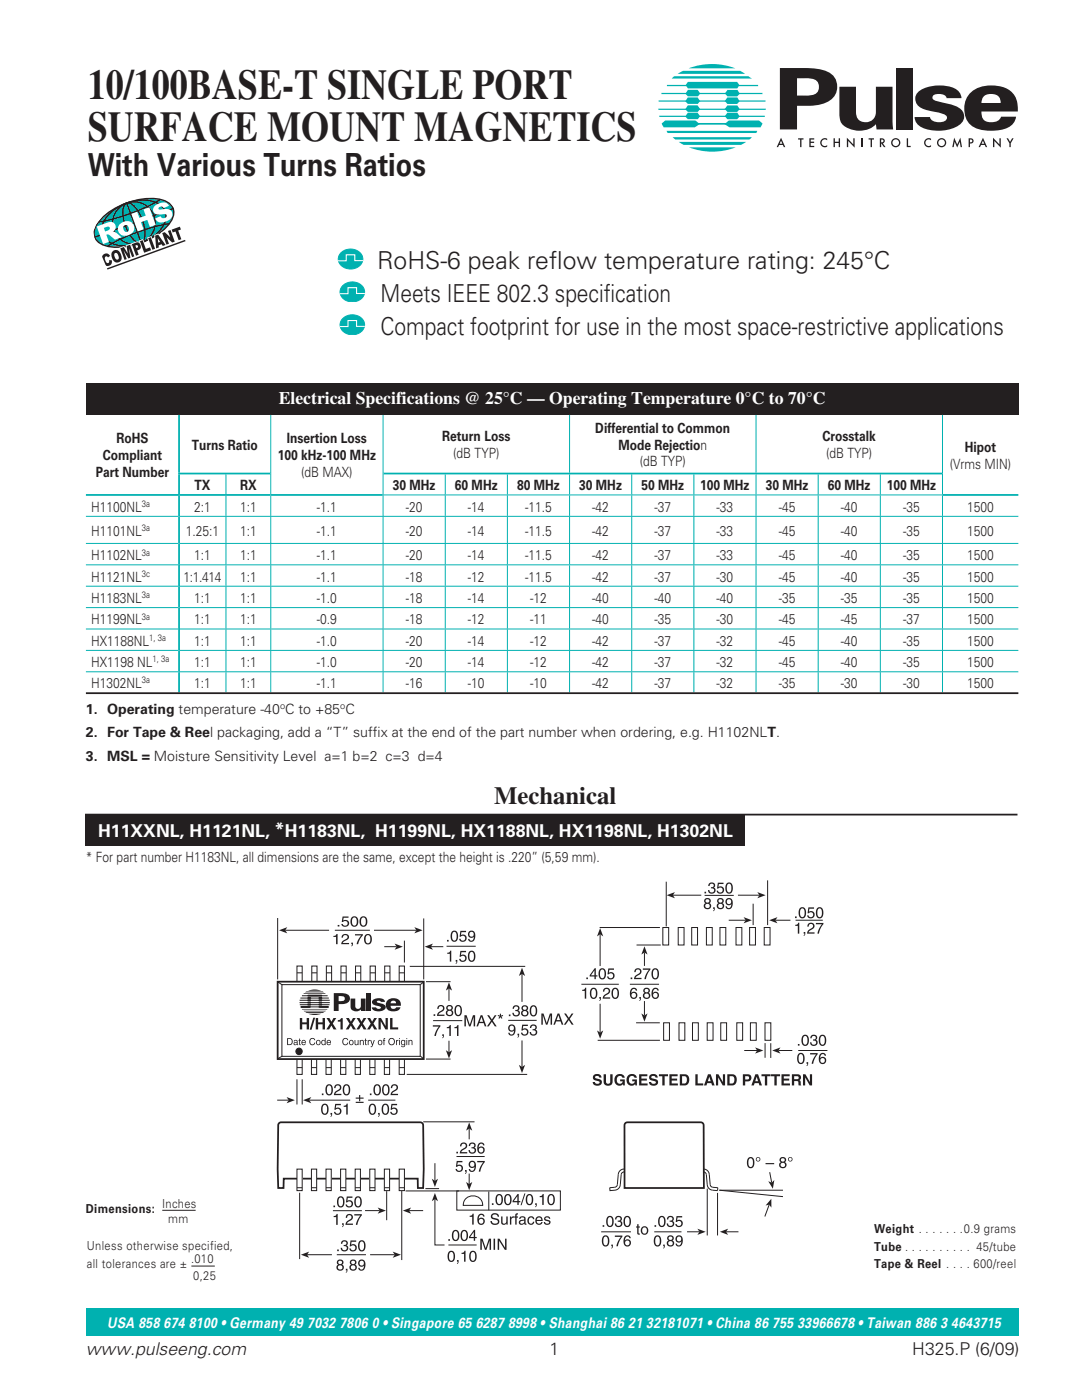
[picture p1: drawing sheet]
<svg xmlns="http://www.w3.org/2000/svg" width="216mm" height="279mm" viewBox="0 0 216 279" stroke-linecap="round" stroke-linejoin="round" font-family="sans-serif">
<defs><g id="words">
<g font-size="8.5" fill="#231f20">
<text x="17.5" y="19.7">10/100BASE-T SINGLE PORT</text>
<text x="17.5" y="28.1">SURFACE MOUNT MAGNETICS</text>
</g>
<text font-size="6.3" fill="#231f20" x="17.5" y="35.2">With Various Turns Ratios</text>
<g font-size="4.9" fill="#231f20">
<text x="75.2" y="53.7">RoHS-6 peak reflow temperature rating: 245°C</text>
<text x="75.9" y="60.2">Meets IEEE 802.3 specification</text>
<text x="75.9" y="66.8">Compact footprint for use in the most space-restrictive applications</text>
<text x="98.6" y="160.5">Mechanical</text>
</g>
<g font-size="3.5" fill="#fff">
<text x="55.6" y="80.6">Electrical Specifications @ 25°C — Operating Temperature 0°C to 70°C</text>
<text x="19.6" y="167">H11XXNL, H1121NL, *H1183NL, H1199NL, HX1188NL, HX1198NL, H1302NL</text>
</g>
<g font-size="3.5" fill="#231f20">
<text x="17.1" y="270.4">www.pulseeng.com</text>
<text x="109.7" y="270.4">1</text>
<text x="182" y="270.4">H325.P (6/09)</text>
</g>
<text font-size="2.9" fill="#fff" x="21.4" y="265">USA 858 674 8100 • Germany 49 7032 7806 0 • Singapore 65 6287 8998 • Shanghai 86 21 32181071 • China 86 755 33966678 • Taiwan 886 3 4643715</text>
<g font-size="2.8" fill="#231f20">
<text x="23.2" y="88.5">RoHS</text>
<text x="38.3" y="89.7">Turns Ratio</text>
<text x="57.2" y="88.5">Insertion Loss</text>
<text x="88.2" y="88">Return Loss</text>
<text x="118.8" y="86.3">Differential to Common</text>
<text x="123.4" y="89.7">Mode Rejection</text>
<text x="164.1" y="88.1">Crosstalk</text>
<text x="19.1" y="95.2">Part Number</text>
<text x="20.5" y="91.8">Compliant</text>
<text x="55.4" y="91.8">100 kHz-100 MHz</text>
<text x="60.1" y="95.2">(dB MAX)</text>
<text x="90.4" y="91.4">(dB TYP)</text>
<text x="127.7" y="93.1">(dB TYP)</text>
<text x="164.9" y="91.5">(dB TYP)</text>
<text x="189.5" y="93.6">(Vrms MIN)</text>
<text x="192.5" y="90.2">Hipot</text>
<text x="38.8" y="97.7">TX</text>
<text x="47.9" y="97.7">RX</text>
<text x="78.4" y="97.7">30 MHz</text>
<text x="90.8" y="97.7">60 MHz</text>
<text x="103.2" y="97.7">80 MHz</text>
<text x="115.6" y="97.7">30 MHz</text>
<text x="128" y="97.7">50 MHz</text>
<text x="139.7" y="97.7">100 MHz</text>
<text x="152.8" y="97.7">30 MHz</text>
<text x="165.2" y="97.7">60 MHz</text>
<text x="176.9" y="97.7">100 MHz</text>
<text x="18.2" y="102.1">H1100NL</text>
<text x="18.2" y="107">H1101NL</text>
<text x="37.1" y="107">1.25:1</text>
<text x="38.7" y="102.1">2:1</text>
<text x="47.9" y="102.1">1:1</text>
<text x="47.9" y="107">1:1</text>
<text x="63.2" y="102.1">-1.1</text>
<text x="63.2" y="107">-1.1</text>
<text x="81" y="102.1">-20</text>
<text x="81" y="107">-20</text>
<text x="93.4" y="102.1">-14</text>
<text x="93.4" y="107">-14</text>
<text x="104.8" y="102.1">-11.5</text>
<text x="104.8" y="107">-11.5</text>
<text x="118.2" y="102.1">-42</text>
<text x="118.2" y="107">-42</text>
<text x="130.6" y="107">-37</text>
<text x="130.6" y="102.1">-37</text>
<text x="143" y="102.1">-33</text>
<text x="143" y="107">-33</text>
<text x="155.4" y="107">-45</text>
<text x="155.4" y="102.1">-45</text>
<text x="167.8" y="102.1">-40</text>
<text x="167.8" y="107">-40</text>
<text x="180.2" y="107">-35</text>
<text x="180.2" y="102.1">-35</text>
<text x="193" y="102.1">1500</text>
<text x="193" y="107">1500</text>
<text x="18.2" y="111.8">H1102NL</text>
<text x="38.7" y="111.8">1:1</text>
<text x="47.9" y="111.8">1:1</text>
<text x="63.2" y="111.8">-1.1</text>
<text x="81" y="111.8">-20</text>
<text x="93.4" y="111.8">-14</text>
<text x="104.8" y="111.8">-11.5</text>
<text x="118.2" y="111.8">-42</text>
<text x="130.6" y="111.8">-37</text>
<text x="143" y="111.8">-33</text>
<text x="155.4" y="111.8">-45</text>
<text x="167.8" y="111.8">-40</text>
<text x="180.2" y="111.8">-35</text>
<text x="193" y="111.8">1500</text>
<text x="18.2" y="116.1">H1121NL</text>
<text x="36.6" y="116.1">1:1.414</text>
<text x="47.9" y="116.1">1:1</text>
<text x="63.2" y="116.1">-1.1</text>
<text x="81" y="116.1">-18</text>
<text x="93.4" y="116.1">-12</text>
<text x="104.8" y="116.1">-11.5</text>
<text x="118.2" y="116.1">-42</text>
<text x="130.6" y="116.1">-37</text>
<text x="143" y="116.1">-30</text>
<text x="155.4" y="116.1">-45</text>
<text x="167.8" y="116.1">-40</text>
<text x="180.2" y="116.1">-35</text>
<text x="193" y="116.1">1500</text>
<text x="18.2" y="120.3">H1183NL</text>
<text x="18.2" y="124.6">H1199NL</text>
<text x="38.7" y="120.3">1:1</text>
<text x="38.7" y="124.6">1:1</text>
<text x="47.9" y="120.3">1:1</text>
<text x="47.9" y="124.6">1:1</text>
<text x="63.2" y="120.3">-1.0</text>
<text x="63.2" y="124.6">-0.9</text>
<text x="81" y="120.3">-18</text>
<text x="81" y="124.6">-18</text>
<text x="93.4" y="120.3">-14</text>
<text x="93.4" y="124.6">-12</text>
<text x="105.8" y="120.3">-12</text>
<text x="105.8" y="124.6">-11</text>
<text x="118.2" y="120.3">-40</text>
<text x="118.2" y="124.6">-40</text>
<text x="130.6" y="120.3">-40</text>
<text x="130.6" y="124.6">-35</text>
<text x="143" y="120.3">-40</text>
<text x="143" y="124.6">-30</text>
<text x="155.4" y="120.3">-35</text>
<text x="155.4" y="124.6">-45</text>
<text x="167.8" y="120.3">-35</text>
<text x="167.8" y="124.6">-45</text>
<text x="180.2" y="120.3">-35</text>
<text x="180.2" y="124.6">-37</text>
<text x="193" y="120.3">1500</text>
<text x="193" y="124.6">1500</text>
<text x="18.2" y="128.9">HX1188NL</text>
<text x="38.7" y="128.9">1:1</text>
<text x="47.9" y="128.9">1:1</text>
<text x="63.2" y="128.9">-1.0</text>
<text x="81" y="128.9">-20</text>
<text x="93.4" y="128.9">-14</text>
<text x="105.8" y="128.9">-12</text>
<text x="118.2" y="128.9">-42</text>
<text x="130.6" y="128.9">-37</text>
<text x="143" y="128.9">-32</text>
<text x="155.4" y="128.9">-45</text>
<text x="167.8" y="128.9">-40</text>
<text x="180.2" y="128.9">-35</text>
<text x="193" y="128.9">1500</text>
<text x="18.2" y="133.1">HX1198 NL</text>
<text x="18.2" y="137.3">H1302NL</text>
<text x="38.7" y="133.1">1:1</text>
<text x="38.7" y="137.3">1:1</text>
<text x="47.9" y="133.1">1:1</text>
<text x="47.9" y="137.3">1:1</text>
<text x="63.2" y="133.1">-1.0</text>
<text x="63.2" y="137.3">-1.1</text>
<text x="81" y="133.1">-20</text>
<text x="81" y="137.3">-16</text>
<text x="93.4" y="133.1">-14</text>
<text x="93.4" y="137.3">-10</text>
<text x="105.8" y="133.1">-12</text>
<text x="105.8" y="137.3">-10</text>
<text x="118.2" y="133.1">-42</text>
<text x="118.2" y="137.3">-42</text>
<text x="130.6" y="133.1">-37</text>
<text x="130.6" y="137.3">-37</text>
<text x="143" y="133.1">-32</text>
<text x="143" y="137.3">-32</text>
<text x="155.4" y="133.1">-45</text>
<text x="155.4" y="137.3">-35</text>
<text x="167.8" y="133.1">-40</text>
<text x="167.8" y="137.3">-30</text>
<text x="180.2" y="133.1">-35</text>
<text x="180.2" y="137.3">-30</text>
<text x="193" y="133.1">1500</text>
<text x="193" y="137.3">1500</text>
<text x="17.1" y="142.5">1. Operating temperature -40 C to +85 C</text>
<text x="17.1" y="147.1">2. For Tape &amp; Reel packaging, add a “T” suffix at the end of the part number when ordering, e.g. H1102NLT.</text>
<text x="17.1" y="151.8">3. MSL = Moisture Sensitivity Level a=1 b=2 c=3 d=4</text>
<text x="17.1" y="172.1">* For part number H1183NL, all dimensions are the same, except the height is .220” (5,59 mm).</text>
</g>
<g font-size="2.5" fill="#231f20">
<text x="17.1" y="242.1">Dimensions:</text>
<text x="32.3" y="241">Inches</text>
<text x="33.6" y="244">mm</text>
<text x="17.3" y="249.5">Unless otherwise specified,</text>
<text x="174.4" y="246">Weight . . . . . . .0.9 grams</text>
<text x="174.4" y="249.6">Tube . . . . . . . . . . 45/tube</text>
<text x="17.3" y="253.1">all tolerances are ±</text>
<text x="38.1" y="252">.010</text>
<text x="38.6" y="255.5">0,25</text>
<text x="174.4" y="253.1">Tape &amp; Reel . . . . 600/reel</text>
</g>
<g font-size="1.8" fill="#231f20">
<text x="28.3" y="101.2">3a</text>
<text x="28.3" y="106">3a</text>
<text x="28.3" y="110.9">3a</text>
<text x="28.3" y="115.1">3c</text>
<text x="28.3" y="119.4">3a</text>
<text x="28.3" y="123.7">3a</text>
<text x="29.8" y="127.9">1, 3a</text>
<text x="28.3" y="136.4">3a</text>
<text x="30.4" y="132.2">1, 3a</text>
<text x="55.9" y="141.5">o</text>
<text x="67.9" y="141.5">o</text>
</g>
</g></defs>
<path d="M17.1 162.5h131.6v6.4h-131.6z" fill="#231f20"/>
<path d="M17 162.6h186" fill="none" stroke="#231f20" stroke-width=".35"/>
<g fill="#fff">
<path d="M29.9 49h31v20.7h-31z"/>
<path d="M67.3 49.7h5.3v4h-5.3z"/>
</g>
<path d="M68.2 50.3a2.69 2.69 0 0 1 4.1 .9 2.25 2.25 0 0 1-3 2.4 1.88 1.88 0 0 1-1.7-1.3 1.88 1.88 0 0 1 .6-2z" fill="#00b1b0" stroke="#00b1b0" stroke-width=".2"/>
<path d="M72.5 52h-1.7v-1.2h-1.7v1.2h-1.7" fill="none" stroke="#fff" stroke-width=".21"/>
<path d="M68.6 56.8a2.69 2.69 0 0 1 4.1 .9 2.25 2.25 0 0 1-3 2.5 1.88 1.88 0 0 1-1.7-1.3 1.88 1.88 0 0 1 .6-2.1z" fill="#00b1b0"/>
<path d="M68.6 56.8a2.69 2.69 0 0 1 4.1 .9 2.25 2.25 0 0 1-3 2.5 1.88 1.88 0 0 1-1.7-1.3 1.88 1.88 0 0 1 .6-2.1z" fill="none" stroke="#00b1b0" stroke-width=".2"/>
<path d="M72.8 58.6h-1.7v-1.2h-1.7v1.2h-1.6" fill="none" stroke="#fff" stroke-width=".21"/>
<path d="M68.6 63.4a2.69 2.69 0 0 1 4.1 .9 2.25 2.25 0 0 1-3 2.4 1.88 1.88 0 0 1-1.7-1.3 1.88 1.88 0 0 1 .6-2z" fill="#00b1b0"/>
<path d="M68.6 63.4a2.69 2.69 0 0 1 4.1 .9 2.25 2.25 0 0 1-3 2.4 1.88 1.88 0 0 1-1.7-1.3 1.88 1.88 0 0 1 .6-2z" fill="none" stroke="#00b1b0" stroke-width=".2"/>
<path d="M72.8 65.1h-1.7v-1.1h-1.7v1.2h-1.6" fill="none" stroke="#fff" stroke-width=".21"/>
<path d="M32.4 241.5h6.6M38.2 252.7h4.7" fill="none" stroke="#231f20" stroke-width=".2"/>
<path d="M20.2 43.7a14.3 14.3 0 0 1 12-3.9 2.73 2.73 0 0 1 2.3 1.8 2.73 2.73 0 0 1-.6 2.9 14 14 0 0 1-12.6 4.6 2.73 2.73 0 0 1-2.4-1.8 2.73 2.73 0 0 1 .7-2.9z" fill="#00b1b0" stroke="#fff" stroke-width=".2"/>
<g fill="none" stroke="#231f20" stroke-width=".29">
<path d="M32 39.8a37.3 37.3 0 0 1-12.3 4.5M20.2 43.7a14.3 14.3 0 0 1 12-3.9 2.73 2.73 0 0 1 2.3 1.8 2.73 2.73 0 0 1-.6 2.9 14 14 0 0 1-12.6 4.6 2.73 2.73 0 0 1-2.4-1.8 2.73 2.73 0 0 1 .7-2.9zM21.9 42.6a9.4 9.4 0 0 1 9-2.3 3 3 0 0 1 1.7 4.7 9.2 9.2 0 0 1-10.1 3.7 3 3 0 0 1-1.7-4.7zM24.9 40.8a1.15 1.15 0 0 1 1.7 .2 8 8 0 0 1 2.1 6.8 .94 .94 0 0 1-1.4 .5 7.6 7.6 0 0 1-2.6-7.1zM25.3 40.5l2.9 7.9M33.7 44.7a37.3 37.3 0 0 0-12.2 4.4M34.7 41.6l-15.9 5.8"/>
<circle cx="26.7" cy="44.5" r="4.2"/>
</g>
<g fill="#fff">
<path d="M19.3 45.2l1.9-.7a1.11 1.11 0 0 1 1.4-.1 1.11 1.11 0 0 1 .4 1.3l-.5 .6 .7 .2 1.1 .9-1.4 .4-1.1-.9h-.6l.5 1.4-1.1 .4zM20.7 45.5l.3 .7 .5-.2a.41 .41 0 0 0 .4-.3 .41 .41 0 0 0-.3-.5z" fill-rule="evenodd"/>
<path d="M23.8 44.8a1.68 1.68 0 0 1 2.9 .2 1.67 1.67 0 0 1-1.1 1.9 1.67 1.67 0 0 1-2-.7l-.1-.6zM24.7 45.1a.67 .67 0 0 0 0 1 .67 .67 0 0 0 1-.1 .69 .69 0 0 0-.1-.9 .69 .69 0 0 0-.9 0z" fill-rule="evenodd"/>
</g>
<g fill="#fff">
<path d="M26.2 42.7l1.2-.4 .4 1.2 1.3-.5-.5-1.2 1.2-.4 1.3 3.5-1.2 .4-.5-1.4-1.3 .4 .5 1.5-1.1 .4z"/>
<path d="M30.9 41.1a2.28 2.28 0 0 1 2.5-.5l.3 .5-1 .4a.51 .51 0 0 0-.6-.3 .51 .51 0 0 0-.4 .6h.2a2.6 2.6 0 0 1 2.2 .3 1.36 1.36 0 0 1-1 2.1 1.47 1.47 0 0 1-2.2-.6l1.1-.5a.61 .61 0 0 0 .8 .5 .61 .61 0 0 0 .4-.8l-.3-.1a2.5 2.5 0 0 1-2.2-.3l-.2-.6z"/>
</g>
<path d="M20.7 50.8l.6-.2 .7 .5-.5 .3-.1-.2a.42 .42 0 0 0-.5 .2 .42 .42 0 0 0 .1 .5l.4 .6 .3-.1 .1-.5h.5a.89 .89 0 0 1-.6 1.2 .89 .89 0 0 1-1.1-.7l-.3-1z" fill="#fff" stroke="#fff" stroke-width=".35"/>
<path d="M22.6 50.1a1.09 1.09 0 0 1 1.6 1 .97 .97 0 0 1-.7 1.3 .97 .97 0 0 1-1.1-.9l-.2-.8zM22.9 50.6a.92 .92 0 0 0 .6 1.2 .82 .82 0 0 0-.5-1.3z" fill-rule="evenodd" fill="#fff"/>
<path d="M22.6 50.1a1.09 1.09 0 0 1 1.6 1 .97 .97 0 0 1-.7 1.3 .97 .97 0 0 1-1.1-.9l-.2-.8zM22.9 50.6a.66 .66 0 0 1 .6 .1 .66 .66 0 0 1 .2 .7 .42 .42 0 0 1-.5 .4 .42 .42 0 0 1-.3-.5z" fill="none" stroke="#fff" stroke-width=".35"/>
<path d="M24 49.6l.7-.3 .8 1.3-.2-1.5 .7-.3 .8 2.4-.4 .1-.7-1.7 .3 1.8-.4 .2-1-1.7 .7 1.8-.5 .2z" fill="#fff" stroke="#fff" stroke-width=".35"/>
<path d="M26.3 48.7l.9-.3a.8 .8 0 0 1 .9 .7 .8 .8 0 0 1-.7 .9l.3 .8-.6 .2zM27 49l.2 .5a.31 .31 0 0 0 .3-.4 .31 .31 0 0 0-.5-.1z" fill-rule="evenodd" fill="#fff"/>
<path d="M26.3 48.7l.9-.3a.8 .8 0 0 1 .9 .7 .8 .8 0 0 1-.7 .9l.3 .8-.6 .2zM27 49a.31 .31 0 0 1 .5 .1 .31 .31 0 0 1-.3 .4z" fill="none" stroke="#fff" stroke-width=".35"/>
<g fill="#fff" stroke="#fff" stroke-width=".35">
<path d="M27.9 48.1l.6-.2 .6 1.8 .8-.3 .2 .5-1.3 .5z"/>
<path d="M29.6 47.5l.5-.2 .8 2.4-.5 .1z"/>
</g>
<path d="M31 47l.5-.2 1.5 2.1-.5 .2-.2-.4-.7 .3 .1 .4-.5 .2zM31.5 47.5l.1 .9 .4-.1z" fill-rule="evenodd" fill="#fff"/>
<path d="M31 47l.5-.2 1.5 2.1-.5 .2-.2-.4-.7 .3 .1 .4-.5 .2zM31.5 47.5l.5 .8-.4 .1z" fill="none" stroke="#fff" stroke-width=".35"/>
<g fill="#fff" stroke="#fff" stroke-width=".35">
<path d="M32.4 46.5l.5-.2 1.1 1.1-.5-1.3 .5-.2 .9 2.3-.5 .2-1.1-1 .4 1.2-.5 .2z"/>
<path d="M34.3 45.8l1.6-.6 .2 .6-.5 .2 .6 1.7-.6 .2-.6-1.7-.5 .2z"/>
</g>
<g fill="#231f20">
<path d="M20.7 50.8l.6-.2 .7 .5-.5 .3-.1-.2a.42 .42 0 0 0-.5 .2 .42 .42 0 0 0 .1 .5l.4 .6 .3-.1 .1-.5h.5a.89 .89 0 0 1-.6 1.2 .89 .89 0 0 1-1.1-.7l-.3-1z"/>
<path d="M24 49.6l.7-.3 .8 1.3-.2-1.5 .7-.3 .8 2.4-.4 .1-.7-1.7 .3 1.8-.4 .2-1-1.7 .7 1.8-.5 .2z"/>
<path d="M27.9 48.1l.6-.2 .6 1.8 .8-.3 .2 .5-1.3 .5z"/>
<path d="M29.6 47.5l.5-.2 .8 2.4-.5 .1z"/>
<path d="M32.4 46.5l.5-.2 1.1 1.1-.5-1.3 .5-.2 .9 2.3-.5 .2-1.1-1 .4 1.2-.5 .2z"/>
<path d="M34.3 45.8l1.6-.6 .2 .6-.5 .2 .6 1.7-.6 .2-.6-1.7-.5 .2z"/>
</g>
<g fill="#231f20">
<path d="M22.6 50.1a1.09 1.09 0 0 1 1.6 1 .97 .97 0 0 1-.7 1.3 .97 .97 0 0 1-1.1-.9l-.2-.8zM22.9 50.6a.92 .92 0 0 0 .6 1.2 .82 .82 0 0 0-.5-1.3z" fill-rule="evenodd"/>
<path d="M26.3 48.7l.9-.3a.8 .8 0 0 1 .9 .7 .8 .8 0 0 1-.7 .9l.3 .8-.6 .2zM27 49l.2 .5a.31 .31 0 0 0 .3-.4 .31 .31 0 0 0-.5-.1z" fill-rule="evenodd"/>
<path d="M31 47l.5-.2 1.5 2.1-.5 .2-.2-.4-.7 .3 .1 .4-.5 .2zM31.5 47.5l.1 .9 .4-.1z" fill-rule="evenodd"/>
</g>
<path d="M37 48l-16 5.8" fill="none" stroke="#231f20" stroke-width=".29"/>
<path d="M17.1 76.4h186.1v6.4h-186.1z" fill="#231f20"/>
<g fill="none" stroke="#00b1b0" stroke-width=".2">
<path d="M45.1 94.7v3.9M45.1 99v4M54 82.8v15.8M54 99v4M76.4 98.8h111.8M76.4 82.8v15.9M76.4 98.9v4.1M88.8 94.7v4M88.8 98.9v4.1M101.2 94.7v4M101.2 98.9v4.1M113.6 82.8v11.5"/>
<path d="M113.6 94.7v4M113.6 98.9v4.1M126.1 94.7v4M126.1 98.9v4.1M138.5 94.7v4M138.5 98.9v4.1M150.9 82.8v11.5M150.9 94.7v4M150.9 98.9v4.1M163.3 94.7v4M163.3 98.9v4.1M175.7 94.7v4"/>
<path d="M175.7 98.9v4.1M188.1 82.8v15.9M188.1 98.9v4.1M17.1 103h18.5M17.1 108.5h18.5M17.1 112.7h18.5M17.1 117h18.5M35.9 103h167.3M35.9 108.5h167.3M35.9 112.7h167.3M35.9 117h167.3M45.1 103.1v5.3"/>
<path d="M45.1 108.5v4.1M45.1 112.8v4.1M45.1 117.1v4.1M54 103.1v5.3M54 108.5v4.1M54 112.8v4.1M54 117.1v4.1M76.4 103.1v5.3M76.4 108.5v4.1M76.4 112.8v4.1M76.4 117.1v4.1M88.8 103.1v5.3"/>
<path d="M88.8 108.5v4.1M88.8 112.8v4.1M88.8 117.1v4.1M101.2 103.1v5.3M101.2 108.5v4.1M101.2 112.8v4.1M101.2 117.1v4.1M113.6 103.1v5.3M113.6 108.5v4.1M113.6 112.8v4.1M113.6 117.1v4.1M126.1 103.1v5.3"/>
<path d="M126.1 108.5v4.1M126.1 112.8v4.1M126.1 117.1v4.1M138.5 103.1v5.3M138.5 108.5v4.1M138.5 112.8v4.1M138.5 117.1v4.1M150.9 103.1v5.3M150.9 108.5v4.1M150.9 112.8v4.1M150.9 117.1v4.1M163.3 103.1v5.3"/>
<path d="M163.3 108.5v4.1M163.3 112.8v4.1M163.3 117.1v4.1M175.7 103.1v5.3M175.7 108.5v4.1M175.7 112.8v4.1M175.7 117.1v4.1M188.1 103.1v5.3M188.1 108.5v4.1M188.1 112.8v4.1M188.1 117.1v4.1M17.1 134.1h186.1"/>
<path d="M17.1 121.3h18.5M17.1 125.5h18.5M17.1 129.8h18.5M35.9 121.3h167.3M35.9 125.5h167.3M35.9 129.8h167.3M45.1 129.9v4.1M45.1 134.2v4M45.1 121.3v4.1M45.1 125.6v4.1M54 129.9v4.1M54 134.2v4"/>
<path d="M54 121.3v4.1M54 125.6v4.1M76.4 129.9v4.1M76.4 134.2v4M76.4 121.3v4.1M76.4 125.6v4.1M88.8 129.9v4.1M88.8 134.2v4M88.8 121.3v4.1M88.8 125.6v4.1M101.2 125.6v4.1M101.2 129.9v4.1"/>
<path d="M101.2 134.2v4M101.2 121.3v4.1M113.6 125.6v4.1M113.6 129.9v4.1M113.6 134.2v4M113.6 121.3v4.1M126.1 125.6v4.1M126.1 129.9v4.1M126.1 134.2v4M126.1 121.3v4.1M138.5 125.6v4.1M138.5 129.9v4.1"/>
<path d="M138.5 134.2v4M138.5 121.3v4.1M150.9 125.6v4.1M150.9 129.9v4.1M150.9 134.2v4M150.9 121.3v4.1M163.3 125.6v4.1M163.3 129.9v4.1M163.3 134.2v4M163.3 121.3v4.1M175.7 125.6v4.1M175.7 129.9v4.1"/>
<path d="M175.7 134.2v4M175.7 121.3v4.1M188.1 125.6v4.1M188.1 129.9v4.1M188.1 134.2v4M188.1 121.3v4.1"/>
</g>
<path d="M17.1 98.8h59.3M35.6 94.5h18.3M35.7 82.8v11.5M35.7 94.7v3.9M35.7 99v35M76.5 94.5h111.5M188.2 98.8h15M35.7 134.2v4" fill="none" stroke="#00b1b0" stroke-width=".35"/>
<path d="M17.1 138.3h186.1" fill="none" stroke="#231f20" stroke-width=".35"/>
<path d="M17.1 261.1h186.1v5.6h-186.1z" fill="#00b1b0"/>
<path d="M86.8 239.3v9.2h1.9" fill="none" stroke="#231f20" stroke-width=".2"/>
<path d="M86.8 238.1l.6 1.6-.6-.4-.6 .4z" fill-rule="evenodd" fill="#231f20"/>
<path d="M93.6 225.2v2.2" fill="none" stroke="#231f20" stroke-width=".2"/>
<path d="M93.6 224l.6 1.6-.6-.4-.6 .4z" fill-rule="evenodd" fill="#231f20"/>
<path d="M84.9 237.2h2.7M86.8 232.1v3.6" fill="none" stroke="#231f20" stroke-width=".2"/>
<path d="M86.2 235.2l.6 .5 .6-.5-.6 1.7z" fill-rule="evenodd" fill="#231f20"/>
<path d="M93.6 234.2v2.1" fill="none" stroke="#231f20" stroke-width=".2"/>
<path d="M93 235.9l.6 .4 .6-.4-.6 1.6z" fill-rule="evenodd" fill="#231f20"/>
<path d="M59.8 238v13.3M80.2 237.7v13.8M73.8 250.4h5" fill="none" stroke="#231f20" stroke-width=".2"/>
<path d="M78.4 249.8l1.6 .6-1.6 .6 .4-.6z" fill-rule="evenodd" fill="#231f20"/>
<path d="M61.3 250.4h4.9" fill="none" stroke="#231f20" stroke-width=".2"/>
<path d="M60 250.4l1.7-.6-.4 .6 .4 .6z" fill-rule="evenodd" fill="#231f20"/>
<path d="M77.2 237.7v5.8M72.8 241.6h3" fill="none" stroke="#231f20" stroke-width=".2"/>
<path d="M75.4 241l1.6 .6-1.6 .6 .4-.6z" fill-rule="evenodd" fill="#231f20"/>
<path d="M81.6 241.6h2.8" fill="none" stroke="#231f20" stroke-width=".2"/>
<path d="M80.4 241.6l1.6-.6-.4 .6 .4 .6z" fill-rule="evenodd" fill="#231f20"/>
<g fill="#231f20">
<path d="M71.7 247.7l-.2 .6a1.04 1.04 0 0 0 .9 1.4 1.38 1.38 0 0 0 0-2.2h-.4zM71.9 247.9a.54 .54 0 0 1 .7 .1 .54 .54 0 0 1 0 .6 .54 .54 0 0 1 0 .7 .54 .54 0 0 1-.7 .1 1.59 1.59 0 0 1 0-1.5zM69.9 247.6l-.1 1.1h.2a.48 .48 0 0 1 .8-.1 .48 .48 0 0 1-.1 .8 .48 .48 0 0 1-.7-.2h-.3a.74 .74 0 0 0 .9 .6 .74 .74 0 0 0 .5-1 .74 .74 0 0 0-1-.4l.1-.6h.9v-.2zM68.2 247.7l-.2 .5h.3a.4 .4 0 0 1 .2-.5 .4 .4 0 0 1 .6 .3 .4 .4 0 0 1-.4 .5l-.1 .2a.48 .48 0 0 1 .6 .3 .48 .48 0 0 1-.4 .6 .48 .48 0 0 1-.5-.5l-.3-.1a.72 .72 0 0 0 .9 .7 .72 .72 0 0 0 .4-1.1l-.2-.1a.62 .62 0 0 0 .1-.9 .62 .62 0 0 0-.9 0zM67.3 249.4v.3h.3v-.3z"/>
<path d="M71.7 252.1a.45 .45 0 0 1 .9 0 .45 .45 0 0 1-.9 0zM71.6 251.6a.7 .7 0 0 0 0 1 .7 .7 0 0 0 1 0 .54 .54 0 0 1-.1 .6 .54 .54 0 0 1-.7 0v-.2h-.3a.73 .73 0 0 0 .9 .6 .73 .73 0 0 0 .5-.9 .86 .86 0 0 0-.2-1.1 .86 .86 0 0 0-1.1 0zM70.1 251.9a.37 .37 0 0 1 .7 0 .37 .37 0 0 1-.7 0zM70 253a.45 .45 0 0 1 .9 0 .45 .45 0 0 1-.9 0zM69.9 251.6l-.1 .5 .3 .3a.71 .71 0 0 0 .2 1.2 .71 .71 0 0 0 .9-.8l-.4-.4a.61 .61 0 0 0 .2-.9 .61 .61 0 0 0-.9 0zM69 253.2v.3h.2l-.2 .5 .3-.2v-.3v-.3zM67.5 251.9a.37 .37 0 0 1 .7 0 .37 .37 0 0 1-.7 0zM67.4 253a.45 .45 0 0 1 .9 0 .45 .45 0 0 1-.9 0zM67.3 251.6l-.1 .5 .3 .3a.71 .71 0 0 0 .2 1.2 .71 .71 0 0 0 .9-.8l-.3-.4a.61 .61 0 0 0 .1-.9 .61 .61 0 0 0-.9 0z"/>
</g>
<path d="M67.2 250.4h5.8" fill="none" stroke="#231f20" stroke-width=".2"/>
<g fill="#231f20">
<path d="M94.5 245.9v1h-.7zM94.6 245.4l-1 1.4v.3h.9v.5h.3v-.5h.3v-.2h-.3v-1.5zM92.1 245.7l-.2 .5a1.04 1.04 0 0 0 1 1.5 1.38 1.38 0 0 0 0-2.2h-.5zM92.4 245.8a.54 .54 0 0 1 .6 .1 .54 .54 0 0 1 .1 .7 .54 .54 0 0 1-.1 .6 .54 .54 0 0 1-.6 .1 1.58 1.58 0 0 1 0-1.5zM90.4 245.7l-.2 .5a1.04 1.04 0 0 0 .9 1.5 1.38 1.38 0 0 0 0-2.2h-.4zM90.7 245.8a.54 .54 0 0 1 .6 .1 .54 .54 0 0 1 .1 .7 .54 .54 0 0 1-.1 .6 .54 .54 0 0 1-.6 .1 1.58 1.58 0 0 1 0-1.5zM89.5 247.3v.3h.3v-.3z"/>
<path d="M93.9 249.8l-.3 .6a1.04 1.04 0 0 0 1 1.4 1.38 1.38 0 0 0 0-2.2h-.4zM94.1 250a.54 .54 0 0 1 .7 .1 .54 .54 0 0 1 0 .6 .54 .54 0 0 1 0 .7 .54 .54 0 0 1-.7 .1 1.59 1.59 0 0 1 0-1.5zM92.1 250v.2h.5v1.6h.3v-2.2h-.2l-.2 .3zM91.2 251.5v.3h.1l-.1 .5 .2-.2 .1-.3v-.3zM89.5 249.8l-.2 .6a1.04 1.04 0 0 0 1 1.4 1.38 1.38 0 0 0 0-2.2h-.5zM89.8 250a.54 .54 0 0 1 .6 .1 .54 .54 0 0 1 .1 .6 .54 .54 0 0 1-.1 .7 .54 .54 0 0 1-.6 .1 1.59 1.59 0 0 1 0-1.5z"/>
</g>
<path d="M80.9 237.7h10.7M89.5 248.5h5.6" fill="none" stroke="#231f20" stroke-width=".2"/>
<g fill="#231f20">
<path d="M95.5 229.5a.5 .5 0 0 1 1 0 .5 .5 0 0 1-1 0zM95.5 228.2a1.37 1.37 0 0 0 .3 2 .7 .7 0 0 0 .9-.8 .7 .7 0 0 0-1.2-.3 .51 .51 0 0 1 .2-.7 .51 .51 0 0 1 .7 .2h.3a.66 .66 0 0 0-.5-.6 .66 .66 0 0 0-.7 .2zM93.7 228.2l-.2 .5h.3a.4 .4 0 0 1 .3-.5 .4 .4 0 0 1 .5 .3 .4 .4 0 0 1-.4 .5l-.1 .2a.48 .48 0 0 1 .6 .3 .48 .48 0 0 1-.4 .6 .48 .48 0 0 1-.5-.5l-.3-.1a.72 .72 0 0 0 .9 .7 .72 .72 0 0 0 .4-1.1l-.2-.1a.62 .62 0 0 0 .1-.9 .62 .62 0 0 0-.9 0zM91.9 228.3l-.1 .5h.3a.46 .46 0 0 1 .3-.6 .46 .46 0 0 1 .6 .5 .46 .46 0 0 1-.5 .5l-.6 .4-.2 .6h1.5v-.3h-1.2l.2-.3a1.2 1.2 0 0 0 1-1.1 .74 .74 0 0 0-1.3-.2zM91.1 229.9v.3h.3v-.3z"/>
<path d="M95.2 231.7v.3h1.2l-.8 1.4-.1 .4h.3l.3-.8 .6-1.1v-.2zM93.8 232.4a.45 .45 0 0 1 .9 0 .45 .45 0 0 1-.9 0zM93.7 231.9a.7 .7 0 0 0 0 1 .7 .7 0 0 0 1-.1 .54 .54 0 0 1-.2 .7 .54 .54 0 0 1-.7 0v-.2h-.3a.73 .73 0 0 0 .9 .6 .73 .73 0 0 0 .6-.9 .86 .86 0 0 0-.2-1.1 .86 .86 0 0 0-1.1 0zM92.8 233.5v.3h.2l-.2 .5 .2-.2 .1-.3v-.3zM91.1 231.7l-.1 1.2h.2a.48 .48 0 0 1 .7-.1 .48 .48 0 0 1 0 .7 .48 .48 0 0 1-.7-.2h-.3a.74 .74 0 0 0 .9 .6 .74 .74 0 0 0 .5-1 .74 .74 0 0 0-1.1-.3l.1-.6h1v-.3z"/>
</g>
<path d="M91.1 230.8h5.6M141.1 237.2v9.4M143.2 238.1v8.5M137.1 245.8h2.5" fill="none" stroke="#231f20" stroke-width=".2"/>
<path d="M139.2 245.2l1.6 .6-1.6 .6 .4-.6z" fill-rule="evenodd" fill="#231f20"/>
<path d="M144.9 245.8h2.5" fill="none" stroke="#231f20" stroke-width=".2"/>
<path d="M143.6 245.8l1.7-.6-.4 .6 .4 .6z" fill-rule="evenodd" fill="#231f20"/>
<path d="M157.2 231.4a.46 .46 0 0 0 .9 0 .46 .46 0 0 0-.9 0zM157.4 231.4a.31 .31 0 0 1 .6 0 .31 .31 0 0 1-.6 0zM155.8 231.5a.4 .4 0 0 1 .8 0 .4 .4 0 0 1-.8 0zM155.8 232.5a.45 .45 0 0 1 .9 0 .45 .45 0 0 1-.9 0zM155.7 231.1l-.1 .5 .2 .3a.71 .71 0 0 0 .2 1.3 .71 .71 0 0 0 .9-.9l-.3-.4a.61 .61 0 0 0 .1-.9 .61 .61 0 0 0-.9 0zM152.8 232.1v.2h1.7v-.2zM150.8 231.4a.46 .46 0 0 0 .9 0 .46 .46 0 0 0-.9 0zM151 231.4a.31 .31 0 0 1 .6 0 .31 .31 0 0 1-.6 0zM149.3 231.1l-.2 .6a1.04 1.04 0 0 0 .9 1.4 1.38 1.38 0 0 0 0-2.2h-.4zM149.5 231.3a.54 .54 0 0 1 .7 .1 .54 .54 0 0 1 0 .6 .54 .54 0 0 1 0 .7 .54 .54 0 0 1-.7 .1 1.59 1.59 0 0 1 0-1.5z" fill="#231f20"/>
<path d="M153.6 233.9l.4 2.1M156.2 237.5h-12.7l12.7 1.3" fill="none" stroke="#231f20" stroke-width=".2"/>
<path d="M153.3 235.7l.7 .3 .5-.5-.3 1.7z" fill-rule="evenodd" fill="#231f20"/>
<path d="M153.5 240.4l-.9 2.4" fill="none" stroke="#231f20" stroke-width=".2"/>
<path d="M153.9 239.2v1.8l-.4-.6-.7 .2z" fill-rule="evenodd" fill="#231f20"/>
<path d="M124.5 233.3h-.2a1.16 1.16 0 0 0-.9 1.1l-.3 2.2-.2 .3-1.2 .1v.6a1.87 1.87 0 0 0 1.9-.6l.4-2.7 .2-.3 .3-.1M140.4 233.3h.2a1.16 1.16 0 0 1 .9 1.1l.3 2.2 .2 .3 1.2 .1v.6a1.88 1.88 0 0 1-1.9-.6l-.4-2.7-.2-.3-.3-.1" fill="none" stroke="#231f20" stroke-width=".2"/>
<g fill="#231f20">
<path d="M70.9 239l-.2 .5a1.04 1.04 0 0 0 1 1.5 1.38 1.38 0 0 0 0-2.2h-.5zM71.2 239.1a.54 .54 0 0 1 .6 .1 .54 .54 0 0 1 .1 .7 .54 .54 0 0 1-.1 .6 .54 .54 0 0 1-.6 .1 1.58 1.58 0 0 1 0-1.5zM69.2 238.8l-.2 1.2h.3a.48 .48 0 0 1 .7-.1 .48 .48 0 0 1-.1 .7 .48 .48 0 0 1-.7-.2h-.2a.74 .74 0 0 0 .9 .6 .74 .74 0 0 0 .5-1 .74 .74 0 0 0-1.1-.3l.1-.6h.9v-.3zM67.5 239l-.2 .5a1.04 1.04 0 0 0 .9 1.5 1.38 1.38 0 0 0 0-2.2h-.4zM67.7 239.1a.54 .54 0 0 1 .7 .1 .54 .54 0 0 1 0 .7 .54 .54 0 0 1 0 .6 .54 .54 0 0 1-.7 .1 1.58 1.58 0 0 1 0-1.5zM66.5 240.6v.3h.4v-.3z"/>
<path d="M70.7 242.3v.3h1.2l-.8 1.4-.1 .5h.3l.3-.9 .6-1v-.3zM69.1 242.5l-.1 .5h.3a.46 .46 0 0 1 .3-.5 .46 .46 0 0 1 .6 .4 .46 .46 0 0 1-.5 .5l-.6 .5-.2 .6h1.5v-.3h-1.2l.2-.3a1.2 1.2 0 0 0 1-1.2 .74 .74 0 0 0-1.3-.2zM68.3 244.1v.4h.1l-.1 .4 .2-.2 .1-.3v-.3zM66.6 242.7v.2h.5v1.6h.3v-2.2h-.2l-.2 .3z"/>
</g>
<path d="M66.4 241.6h5.8" fill="none" stroke="#231f20" stroke-width=".2"/>
<path d="M108.8 242.9l-.2 .3 .1 .3 .9 .4a.4 .4 0 0 1-.4 .3 .4 .4 0 0 1-.4-.3h-.3a.66 .66 0 0 0 .7 .5 .66 .66 0 0 0 .6-.6l-.8-.4a.22 .22 0 0 1-.1-.3 .22 .22 0 0 1 .3-.1h.2l.1 .2h.3a.64 .64 0 0 0-1-.3zM107.2 243.1l.2-.1a.44 .44 0 0 1 .6 .5h-.9zM107 243a.83 .83 0 0 0-.1 1.2 .83 .83 0 0 0 1.2 0l.2-.3h-.3a.46 .46 0 0 1-.6 .3 .46 .46 0 0 1-.3-.5h1.2a.75 .75 0 0 0-.4-.9 .75 .75 0 0 0-.9 .2zM105.4 243a.79 .79 0 0 0 0 1.2 .79 .79 0 0 0 1.1-.1l.1-.3h-.2a.47 .47 0 0 1-.7 .3 .47 .47 0 0 1-.2-.7 .42 .42 0 0 1 .4-.4 .42 .42 0 0 1 .5 .3h.2a.66 .66 0 0 0-.5-.6 .66 .66 0 0 0-.7 .3zM103.9 243.8l.7-.2a.47 .47 0 0 1-.2 .5 .47 .47 0 0 1-.6 0zM103.8 242.9l-.2 .4h.3a.33 .33 0 0 1 .4-.4 .33 .33 0 0 1 .2 .5l-.5 .1a.54 .54 0 0 0-.4 .8 .54 .54 0 0 0 .9 0l.1-.1 .2 .2h.3v-.2l-.2-.1v-.9a.68 .68 0 0 0-1.1-.3zM102.9 242.2l-.1 .6h-.2v.2h.2v1.4h.3v-1.4h.3v-.2h-.3v-.3l.3-.1v-.3zM101.8 242.8v1.6h.2l.1-1.1 .2-.2 .2-.1v-.3l-.3 .1-.2 .2v-.2zM100 242.8v1.1a.55 .55 0 0 0 .4 .5 .55 .55 0 0 0 .6-.2v.2h.3v-1.6h-.3v.9a.39 .39 0 0 1-.2 .5 .39 .39 0 0 1-.5-.3v-1.1zM98.1 242.3a.57 .57 0 0 0-.2 .6 .57 .57 0 0 0 .5 .4l.7 .2a.42 .42 0 0 1 .1 .6 .42 .42 0 0 1-.6 .1l-.4-.2v-.3h-.3a.88 .88 0 0 0 .9 .8 .88 .88 0 0 0 .8-.9v-.1a1.19 1.19 0 0 0-1.1-.5 .41 .41 0 0 1-.1-.6 .41 .41 0 0 1 .6 0l.3 .4h.3a.85 .85 0 0 0-.6-.7 .85 .85 0 0 0-.9 .2zM95.6 243.7a.47 .47 0 0 1 .9 0 .47 .47 0 0 1-.9 0zM95.5 242.5a1.37 1.37 0 0 0 .3 1.9 .7 .7 0 0 0 .9-.8 .7 .7 0 0 0-1.2-.3 .51 .51 0 0 1 .2-.7 .51 .51 0 0 1 .7 .2h.3a.66 .66 0 0 0-.5-.6 .66 .66 0 0 0-.7 .3zM93.7 242.6v.2h.5v1.6h.3v-2.2h-.2l-.2 .3z" fill="#231f20"/>
<path d="M91.2 237.7h20.6v3.8h-20.6zM97.5 237.8v3.7" fill="none" stroke="#231f20" stroke-width=".2"/>
<path d="M109.5 238.5l-.3 .5a1.04 1.04 0 0 0 1 1.5 1.38 1.38 0 0 0 0-2.2h-.4zM109.7 238.6a.54 .54 0 0 1 .7 .1 .54 .54 0 0 1 0 .7 .54 .54 0 0 1 0 .7 .54 .54 0 0 1-.7 .1 1.59 1.59 0 0 1 0-1.6zM107.7 238.7v.2h.5v1.6h.3v-2.2h-.2l-.2 .3zM106.8 240.1v.4h.1l-.1 .4 .2-.1 .1-.4v-.3zM105.1 238.5l-.2 .5a1.04 1.04 0 0 0 1 1.5 1.38 1.38 0 0 0 0-2.2h-.5zM105.4 238.6a.54 .54 0 0 1 .6 .1 .54 .54 0 0 1 .1 .7 .54 .54 0 0 1-.1 .7 .54 .54 0 0 1-.6 .1 1.58 1.58 0 0 1 0-1.6zM104.6 238.2l-.7 2.3h.2l.7-2.3zM103.2 238.7v1h-.7zM103.3 238.3l-1 1.4v.2h.9v.6h.3v-.6h.3v-.2h-.3v-1.4zM100.8 238.5l-.2 .5a1.04 1.04 0 0 0 .9 1.5 1.38 1.38 0 0 0 0-2.2h-.4zM101.1 238.6a.54 .54 0 0 1 .6 .1 .54 .54 0 0 1 .1 .7 .54 .54 0 0 1-.1 .7 .54 .54 0 0 1-.6 .1 1.58 1.58 0 0 1 0-1.6zM99.1 238.5l-.2 .5a1.04 1.04 0 0 0 .9 1.5 1.38 1.38 0 0 0 0-2.2h-.4zM99.4 238.6a.54 .54 0 0 1 .6 .1 .54 .54 0 0 1 .1 .7 .54 .54 0 0 1-.1 .7 .54 .54 0 0 1-.6 .1 1.58 1.58 0 0 1 0-1.6zM98.2 240.1v.4h.3v-.4z" fill="#231f20"/>
<path d="M92.8 239.3a1.97 1.97 0 0 1 2.2-.6 1.97 1.97 0 0 1 1.3 1.9h-3.9l.1-.7z" fill="none" stroke="#231f20" stroke-width=".2"/>
<g fill="#231f20">
<path d="M124.6 242.9l-.2 .5a1.04 1.04 0 0 0 1 1.5 1.38 1.38 0 0 0 0-2.2h-.5zM124.9 243a.54 .54 0 0 1 .7 .1 .54 .54 0 0 1 0 .7 .54 .54 0 0 1 0 .6 .54 .54 0 0 1-.7 .1 1.58 1.58 0 0 1 0-1.5zM122.9 242.9l-.2 .5h.3a.4 .4 0 0 1 .2-.6 .4 .4 0 0 1 .5 .3 .4 .4 0 0 1-.3 .5l-.1 .2a.48 .48 0 0 1 .6 .4 .48 .48 0 0 1-.4 .5 .48 .48 0 0 1-.5-.4l-.3-.1a.72 .72 0 0 0 .9 .7 .72 .72 0 0 0 .4-1.1l-.2-.1a.62 .62 0 0 0 .1-.9 .62 .62 0 0 0-.9 0zM121.2 242.9l-.2 .5a1.04 1.04 0 0 0 .9 1.5 1.38 1.38 0 0 0 0-2.2h-.4zM121.4 243a.54 .54 0 0 1 .7 .1 .54 .54 0 0 1 .1 .7 .54 .54 0 0 1-.1 .6 .54 .54 0 0 1-.7 .1 1.58 1.58 0 0 1 0-1.5zM120.2 244.5v.3h.4v-.3z"/>
<path d="M128.3 245.1a.55 .55 0 0 1 .8 .5 .55 .55 0 0 1-.8 .5 .82 .82 0 0 1 0-1zM128 245a.83 .83 0 0 0 0 1.2 .83 .83 0 0 0 1.2 0 .83 .83 0 0 0 0-1.2 .74 .74 0 0 0-1.2 0zM127.1 244.3v.5h-.2v.2h.2v1.1a.39 .39 0 0 0 .6 .3v-.2l-.3-.2v-1h.3v-.2h-.3v-.5z"/>
<path d="M135 242.7l-.2 1.2h.3a.48 .48 0 0 1 .7-.1 .48 .48 0 0 1-.1 .7 .48 .48 0 0 1-.7-.2h-.3a.74 .74 0 0 0 1 .6 .74 .74 0 0 0 .5-1 .74 .74 0 0 0-1.1-.3l.1-.6h.9v-.3zM133.2 242.9l-.1 .5h.2a.4 .4 0 0 1 .3-.6 .4 .4 0 0 1 .5 .3 .4 .4 0 0 1-.4 .5l-.1 .2a.48 .48 0 0 1 .7 .4 .48 .48 0 0 1-.4 .5 .48 .48 0 0 1-.6-.4l-.3-.1a.72 .72 0 0 0 1 .7 .72 .72 0 0 0 .3-1.1l-.1-.1a.62 .62 0 0 0 .1-.9 .62 .62 0 0 0-1 0zM131.5 242.9l-.2 .5a1.04 1.04 0 0 0 1 1.5 1.38 1.38 0 0 0 0-2.2h-.5zM131.8 243a.54 .54 0 0 1 .7 .1 .54 .54 0 0 1 0 .7 .54 .54 0 0 1 0 .6 .54 .54 0 0 1-.7 .1 1.59 1.59 0 0 1 0-1.5zM130.6 244.5v.3h.3v-.3z"/>
<path d="M135.1 247.3a.45 .45 0 0 1 .9 0 .45 .45 0 0 1-.9 0zM135 246.8a.7 .7 0 0 0-.1 1 .7 .7 0 0 0 1.1-.1 .54 .54 0 0 1-.2 .7 .54 .54 0 0 1-.7-.1v-.1h-.3a.73 .73 0 0 0 .9 .5 .73 .73 0 0 0 .5-.9 .86 .86 0 0 0-.2-1 .86 .86 0 0 0-1 0zM133.4 247.1a.37 .37 0 0 1 .7 0 .37 .37 0 0 1-.7 0zM133.4 248.1a.44 .44 0 0 1 .8 0 .44 .44 0 0 1-.8 0zM133.3 246.7l-.2 .6 .3 .3a.71 .71 0 0 0 .2 1.2 .71 .71 0 0 0 .9-.8l-.3-.4a.61 .61 0 0 0 .1-1 .61 .61 0 0 0-.9 0zM132.3 248.4v.3h.2l-.2 .5 .3-.2 .1-.3v-.3zM130.7 246.8l-.2 .5a1.04 1.04 0 0 0 .9 1.4 1.38 1.38 0 0 0 0-2.1h-.4zM130.9 246.9a.54 .54 0 0 1 .7 .1 .54 .54 0 0 1 .1 .7 .54 .54 0 0 1-.1 .6 .54 .54 0 0 1-.7 .1 1.59 1.59 0 0 1 0-1.5zM124.7 248.1a.5 .5 0 0 1 1 0 .5 .5 0 0 1-1 0zM124.7 246.8a1.37 1.37 0 0 0 .3 2 .7 .7 0 0 0 .9-.9 .7 .7 0 0 0-1.2-.3 .51 .51 0 0 1 .2-.7 .51 .51 0 0 1 .7 .2h.3a.66 .66 0 0 0-.5-.6 .66 .66 0 0 0-.7 .3zM122.7 246.6v.2h1.2l-.8 1.5-.1 .4h.3l.2-.9 .7-1v-.2zM122 248.4v.3h.1l-.1 .5 .2-.2 .1-.3v-.3zM120.3 246.8l-.2 .5a1.13 1.13 0 0 0 .7 1.5 1.28 1.28 0 0 0 .6-1.9l-.2-.3-.4-.1zM120.6 246.9a.54 .54 0 0 1 .6 .1 .54 .54 0 0 1 .1 .7 .54 .54 0 0 1-.1 .6 .54 .54 0 0 1-.6 .1 1.58 1.58 0 0 1 0-1.5z"/>
</g>
<path d="M120 245.8h5.9M130.5 245.8h5.5" fill="none" stroke="#231f20" stroke-width=".2"/>
<path d="M55.7 224.1l.4-.1h27.9l.3 .2 .1 .4 .1 8.7-.1 3.8h-1v-1.9h-26.8v1.9h-1.1l-.1-3.8 .1-8.7z" fill="#fff"/>
<path d="M55.7 224.1l.4-.1h27.9l.3 .2 .1 .4 .1 8.7-.1 3.8h-1v-1.9h-26.8v1.9h-1.1l-.1-3.8 .1-8.7z" fill="none" stroke="#231f20" stroke-width=".35"/>
<path d="M84.5 223.9h10.2" fill="none" stroke="#231f20" stroke-width=".2"/>
<path d="M59.3 233.3h1v4.3h-1z" fill="#fff"/>
<path d="M59.3 233.3h1v4.3h-1zM59.3 237h1" fill="none" stroke="#231f20" stroke-width=".2"/>
<path d="M62.1 233.3h1.1v4.3h-1.1z" fill="#fff"/>
<path d="M62.1 233.3h1.1v4.3h-1.1zM62.1 237h1.1" fill="none" stroke="#231f20" stroke-width=".2"/>
<path d="M65.1 233.3h1v4.3h-1z" fill="#fff"/>
<path d="M65.1 233.3h1v4.3h-1zM65.1 237h1" fill="none" stroke="#231f20" stroke-width=".2"/>
<path d="M68 233.3h1v4.3h-1z" fill="#fff"/>
<path d="M68 233.3h1v4.3h-1zM68 237h1" fill="none" stroke="#231f20" stroke-width=".2"/>
<path d="M70.9 233.3h1v4.3h-1z" fill="#fff"/>
<path d="M70.9 233.3h1v4.3h-1zM70.9 237h1" fill="none" stroke="#231f20" stroke-width=".2"/>
<path d="M73.8 233.3h1v4.3h-1z" fill="#fff"/>
<path d="M73.8 233.3h1v4.3h-1zM73.8 237h1" fill="none" stroke="#231f20" stroke-width=".2"/>
<path d="M76.7 233.3h1v4.3h-1z" fill="#fff"/>
<path d="M76.7 233.3h1v4.3h-1zM76.7 237h1" fill="none" stroke="#231f20" stroke-width=".2"/>
<path d="M79.7 233.3h1v4.3h-1z" fill="#fff"/>
<path d="M79.7 233.3h1v4.3h-1zM79.7 237h1" fill="none" stroke="#231f20" stroke-width=".2"/>
<path d="M124.7 224.2l.5-.2h14.6l.4 .1 .2 .4 .1 12.6h-15.9v-12.6z" fill="#fff"/>
<path d="M124.7 224.2l.5-.2h14.6l.4 .1 .2 .4 .1 12.6h-15.9v-12.6z" fill="none" stroke="#231f20" stroke-width=".35"/>
<path d="M99.3 247.2v2.2h.3v-1.8l1.1 1.8h.4v-2.2h-.3v1.8l-1.1-1.8zM98.5 247.2v2.2h.3v-2.2zM95.8 247.2v2.2h.3v-1.8l.7 1.8h.3l.6-1.8v1.8h.3v-2.2h-.4l-.7 1.9-.6-1.9z" fill="#231f20"/>
<path d="M119.6 185.1h12.1M127 188.6h4.8M128.6 190.1v2.7M119.3 207.6h12.4M126.9 204.1h4.8" fill="none" stroke="#231f20" stroke-width=".2"/>
<path d="M128.6 188.9l.6 1.6-.6-.4-.6 .4z" fill-rule="evenodd" fill="#231f20"/>
<path d="M128.6 199.8v2.9" fill="none" stroke="#231f20" stroke-width=".2"/>
<path d="M128 202.3l.6 .4 .6-.4-.6 1.6z" fill-rule="evenodd" fill="#231f20"/>
<path d="M132.9 176v8.9M147.2 178.7h4.3M153.2 175.7v8.9M150.3 180.4v4.2M152.7 208.2v2.9M153.8 208.2v2.9" fill="none" stroke="#231f20" stroke-width=".2"/>
<path d="M151.1 178l1.7 .7-1.7 .6 .4-.6z" fill-rule="evenodd" fill="#231f20"/>
<path d="M134.3 178.7h5.6" fill="none" stroke="#231f20" stroke-width=".2"/>
<path d="M133 178.7l1.7-.7-.4 .7 .4 .6z" fill-rule="evenodd" fill="#231f20"/>
<g fill="#231f20">
<path d="M145 176.3l-.2 .6a1.04 1.04 0 0 0 .9 1.4 1.38 1.38 0 0 0 0-2.2h-.4zM145.2 176.5a.54 .54 0 0 1 .7 .1 .54 .54 0 0 1 0 .6 .54 .54 0 0 1 0 .7 .54 .54 0 0 1-.7 .1 1.59 1.59 0 0 1 0-1.5zM143.2 176.2l-.1 1.1h.2a.48 .48 0 0 1 .7-.1 .48 .48 0 0 1 0 .8 .48 .48 0 0 1-.7-.2h-.3a.74 .74 0 0 0 .9 .6 .74 .74 0 0 0 .5-1 .74 .74 0 0 0-1.1-.4l.1-.6h1v-.2zM141.5 176.4l-.2 .4h.3a.4 .4 0 0 1 .2-.5 .4 .4 0 0 1 .5 .3 .4 .4 0 0 1-.3 .5l-.1 .2a.48 .48 0 0 1 .6 .3 .48 .48 0 0 1-.4 .6 .48 .48 0 0 1-.5-.5l-.3-.1a.72 .72 0 0 0 .9 .7 .72 .72 0 0 0 .4-1.1l-.2-.1a.62 .62 0 0 0 .1-.9 .62 .62 0 0 0-.9 0zM140.6 178v.3h.3v-.3z"/>
<path d="M145 180a.45 .45 0 0 1 .9 0 .45 .45 0 0 1-.9 0zM144.9 179.4a.7 .7 0 0 0 0 1.1 .7 .7 0 0 0 1-.1 .54 .54 0 0 1-.2 .7 .54 .54 0 0 1-.6-.1l-.1-.1h-.2a.73 .73 0 0 0 .9 .5 .73 .73 0 0 0 .5-.9 .86 .86 0 0 0-.2-1 .86 .86 0 0 0-1.1-.1zM143.4 179.8a.37 .37 0 0 1 .7 0 .37 .37 0 0 1-.7 0zM143.3 180.8a.45 .45 0 0 1 .9 0 .45 .45 0 0 1-.9 0zM143.2 179.4l-.1 .6 .3 .2a.71 .71 0 0 0 .2 1.3 .71 .71 0 0 0 .9-.9l-.4-.4a.61 .61 0 0 0 .2-.9 .61 .61 0 0 0-1 0zM142.3 181.1v.3h.2l-.2 .5 .3-.2v-.3v-.3zM140.8 179.8a.37 .37 0 0 1 .7 0 .37 .37 0 0 1-.7 0zM140.7 180.8a.45 .45 0 0 1 .9 0 .45 .45 0 0 1-.9 0zM140.6 179.4l-.1 .6 .3 .2a.71 .71 0 0 0 .2 1.3 .71 .71 0 0 0 .9-.9l-.3-.4a.61 .61 0 0 0 .1-.9 .61 .61 0 0 0-.9 0z"/>
</g>
<path d="M140.6 178.7h5.8M145.4 183.7h3.4" fill="none" stroke="#231f20" stroke-width=".2"/>
<path d="M148.4 183l1.6 .7-1.6 .6 .4-.6z" fill-rule="evenodd" fill="#231f20"/>
<path d="M154.7 183.7h3" fill="none" stroke="#231f20" stroke-width=".2"/>
<path d="M153.5 183.7l1.6-.7-.4 .7 .4 .6z" fill-rule="evenodd" fill="#231f20"/>
<path d="M135.3 185.1h1.2v3.5h-1.2z" fill="#fff"/>
<path d="M135.3 185.1h1.2v3.5h-1.2z" fill="none" stroke="#231f20" stroke-width=".2"/>
<path d="M138 185.1h1.2v3.5h-1.2z" fill="#fff"/>
<path d="M138 185.1h1.2v3.5h-1.2z" fill="none" stroke="#231f20" stroke-width=".2"/>
<path d="M141 185.1h1.1v3.5h-1.1z" fill="#fff"/>
<path d="M141 185.1h1.1v3.5h-1.1z" fill="none" stroke="#231f20" stroke-width=".2"/>
<path d="M143.7 185.1h1.1v3.5h-1.1z" fill="#fff"/>
<path d="M143.7 185.1h1.1v3.5h-1.1z" fill="none" stroke="#231f20" stroke-width=".2"/>
<path d="M146.9 185.1h1.1v3.5h-1.1z" fill="#fff"/>
<path d="M146.9 185.1h1.1v3.5h-1.1z" fill="none" stroke="#231f20" stroke-width=".2"/>
<path d="M149.6 185.1h1.1v3.5h-1.1z" fill="#fff"/>
<path d="M149.6 185.1h1.1v3.5h-1.1z" fill="none" stroke="#231f20" stroke-width=".2"/>
<path d="M152.5 185.1h1.2v3.5h-1.2z" fill="#fff"/>
<path d="M152.5 185.1h1.2v3.5h-1.2z" fill="none" stroke="#231f20" stroke-width=".2"/>
<path d="M132.3 185.1h1.1v3.5h-1.1z" fill="#fff"/>
<path d="M132.3 185.1h1.1v3.5h-1.1z" fill="none" stroke="#231f20" stroke-width=".2"/>
<path d="M135.5 204.1h1.2v3.5h-1.2z" fill="#fff"/>
<path d="M135.5 204.1h1.2v3.5h-1.2z" fill="none" stroke="#231f20" stroke-width=".2"/>
<path d="M138.2 204.1h1.1v3.5h-1.1z" fill="#fff"/>
<path d="M138.2 204.1h1.1v3.5h-1.1z" fill="none" stroke="#231f20" stroke-width=".2"/>
<path d="M141.1 204.1h1.2v3.5h-1.2z" fill="#fff"/>
<path d="M141.1 204.1h1.2v3.5h-1.2z" fill="none" stroke="#231f20" stroke-width=".2"/>
<path d="M143.8 204.1h1.2v3.5h-1.2z" fill="#fff"/>
<path d="M143.8 204.1h1.2v3.5h-1.2z" fill="none" stroke="#231f20" stroke-width=".2"/>
<path d="M147 204.1h1.2v3.5h-1.2z" fill="#fff"/>
<path d="M147 204.1h1.2v3.5h-1.2z" fill="none" stroke="#231f20" stroke-width=".2"/>
<path d="M149.7 204.1h1.2v3.5h-1.2z" fill="#fff"/>
<path d="M149.7 204.1h1.2v3.5h-1.2z" fill="none" stroke="#231f20" stroke-width=".2"/>
<path d="M152.6 204.1h1.2v3.5h-1.2z" fill="#fff"/>
<path d="M152.6 204.1h1.2v3.5h-1.2z" fill="none" stroke="#231f20" stroke-width=".2"/>
<path d="M132.4 204.1h1.2v3.5h-1.2z" fill="#fff"/>
<path d="M132.4 204.1h1.2v3.5h-1.2z" fill="none" stroke="#231f20" stroke-width=".2"/>
<g fill="#231f20">
<path d="M163.6 206.7l-.2 .6a1.04 1.04 0 0 0 .9 1.4 1.38 1.38 0 0 0 0-2.2h-.4zM163.9 206.8a.54 .54 0 0 1 .6 .2 .54 .54 0 0 1 .1 .6 .54 .54 0 0 1-.1 .7 .54 .54 0 0 1-.6 .1 1.58 1.58 0 0 1 0-1.6zM161.8 206.7l-.1 .5h.3a.4 .4 0 0 1 .2-.5 .4 .4 0 0 1 .5 .3 .4 .4 0 0 1-.4 .4l-.1 .3a.48 .48 0 0 1 .7 .3 .48 .48 0 0 1-.4 .6 .48 .48 0 0 1-.6-.5l-.3-.1a.72 .72 0 0 0 1 .7 .72 .72 0 0 0 .3-1.1l-.1-.1a.62 .62 0 0 0 .1-.9 .62 .62 0 0 0-.9 0zM160.2 206.7l-.3 .6a1.04 1.04 0 0 0 1 1.4 1.38 1.38 0 0 0 0-2.2h-.4zM160.4 206.8a.54 .54 0 0 1 .7 .2 .54 .54 0 0 1 0 .6 .54 .54 0 0 1 0 .7 .54 .54 0 0 1-.7 .1 1.59 1.59 0 0 1 0-1.6zM159.2 208.4v.3h.3v-.3z"/>
<path d="M163.7 211.6a.47 .47 0 0 1 .9 0 .47 .47 0 0 1-.9 0zM163.6 210.4a1.37 1.37 0 0 0 .4 1.9 .7 .7 0 0 0 .8-.8 .7 .7 0 0 0-1.1-.3 .51 .51 0 0 1 .2-.7 .51 .51 0 0 1 .7 .2h.2a.66 .66 0 0 0-.5-.6 .66 .66 0 0 0-.7 .3zM161.6 210.2v.2h1.2l-.8 1.5v.4h.3l.2-.9 .7-1v-.2zM160.9 212v.3h.2l-.2 .5 .3-.2 .1-.3v-.3zM159.3 210.4l-.2 .5a1.04 1.04 0 0 0 .9 1.4 1.38 1.38 0 0 0 0-2.1h-.4zM159.5 210.5a.54 .54 0 0 1 .7 .1 .54 .54 0 0 1 .1 .6 .54 .54 0 0 1-.1 .7 .54 .54 0 0 1-.7 .1 1.59 1.59 0 0 1 0-1.5z"/>
</g>
<path d="M159.3 209.7h5.8" fill="none" stroke="#231f20" stroke-width=".2"/>
<g fill="#231f20">
<path d="M130.2 193.5l-.2 .5a1.04 1.04 0 0 0 1 1.4 1.38 1.38 0 0 0 0-2.1h-.5zM130.5 193.6a.54 .54 0 0 1 .6 .1 .54 .54 0 0 1 .1 .6 .54 .54 0 0 1-.1 .7 .54 .54 0 0 1-.6 .1 1.58 1.58 0 0 1 0-1.5zM128.3 193.3v.2h1.2l-.8 1.5-.1 .4h.3l.2-.9 .7-1v-.2zM126.7 193.5l-.1 .5h.2a.46 .46 0 0 1 .4-.5 .46 .46 0 0 1 .5 .4 .46 .46 0 0 1-.4 .5l-.6 .5-.2 .5h1.5v-.2h-1.2l.2-.3a1.2 1.2 0 0 0 1-1.2 .74 .74 0 0 0-1.3-.2zM125.8 195.1v.3h.4v-.3z"/>
<path d="M130.3 198.6a.5 .5 0 0 1 1 0 .5 .5 0 0 1-1 0zM130.3 197.4a1.37 1.37 0 0 0 .3 1.9 .7 .7 0 0 0 .9-.8 .7 .7 0 0 0-1.2-.3 .51 .51 0 0 1 .2-.7 .51 .51 0 0 1 .7 .2h.2a.66 .66 0 0 0-.4-.6 .66 .66 0 0 0-.7 .3zM128.6 197.7a.4 .4 0 0 1 .8 0 .4 .4 0 0 1-.8 0zM128.6 198.7a.45 .45 0 0 1 .9 0 .45 .45 0 0 1-.9 0zM128.5 197.3l-.1 .6 .2 .2a.71 .71 0 0 0 .2 1.3 .71 .71 0 0 0 .9-.9l-.3-.4a.61 .61 0 0 0 .1-.9 .61 .61 0 0 0-.9 0zM127.6 199v.3h.1l-.1 .5 .2-.2 .1-.3v-.3zM126 198.6a.47 .47 0 0 1 .9 0 .47 .47 0 0 1-.9 0zM126 197.4a1.37 1.37 0 0 0 .3 1.9 .7 .7 0 0 0 .9-.8 .7 .7 0 0 0-1.2-.3 .51 .51 0 0 1 .2-.7 .51 .51 0 0 1 .7 .2h.2a.66 .66 0 0 0-.4-.6 .66 .66 0 0 0-.7 .3z"/>
</g>
<path d="M125.7 196.4h5.8M148.5 209.7h2.6" fill="none" stroke="#231f20" stroke-width=".2"/>
<path d="M150.7 209l1.6 .7-1.6 .6 .4-.6z" fill-rule="evenodd" fill="#231f20"/>
<path d="M155.3 209.7h2.8" fill="none" stroke="#231f20" stroke-width=".2"/>
<path d="M154.1 209.7l1.6-.7-.4 .7 .4 .6z" fill-rule="evenodd" fill="#231f20"/>
<path d="M119.7 186.5v6.3" fill="none" stroke="#231f20" stroke-width=".2"/>
<path d="M119.7 185.2l.7 1.7-.7-.4-.6 .4z" fill-rule="evenodd" fill="#231f20"/>
<path d="M119.7 200.3v5.8" fill="none" stroke="#231f20" stroke-width=".2"/>
<path d="M119.1 205.6l.6 .5 .7-.5-.7 1.7z" fill-rule="evenodd" fill="#231f20"/>
<g fill="#231f20">
<path d="M121.4 193.3l-.2 1.1 .3 .1a.48 .48 0 0 1 .7-.1 .48 .48 0 0 1-.1 .7 .48 .48 0 0 1-.7-.2h-.3a.74 .74 0 0 0 1 .6 .74 .74 0 0 0 .5-1 .74 .74 0 0 0-1.1-.4l.1-.6h.9v-.2zM119.7 193.5l-.2 .5a1.04 1.04 0 0 0 .9 1.4 1.38 1.38 0 0 0 0-2.1h-.4zM119.9 193.6a.54 .54 0 0 1 .7 .1 .54 .54 0 0 1 0 .6 .54 .54 0 0 1 0 .7 .54 .54 0 0 1-.7 .1 1.58 1.58 0 0 1 0-1.5zM118.6 193.7v.9h-.7zM118.7 193.2l-1 1.4v.3h.9v.5h.3v-.5h.3v-.3h-.3v-1.4zM117 195.1v.3h.3v-.3z"/>
<path d="M122.3 197.4l-.3 .5a1.04 1.04 0 0 0 1 1.4 1.38 1.38 0 0 0 0-2.1h-.4zM122.5 197.5a.54 .54 0 0 1 .7 .1 .54 .54 0 0 1 0 .6 .54 .54 0 0 1 0 .7 .54 .54 0 0 1-.7 .1 1.58 1.58 0 0 1 0-1.5zM120.5 197.4l-.2 .5h.3a.46 .46 0 0 1 .4-.5 .46 .46 0 0 1 .5 .4 .46 .46 0 0 1-.4 .5l-.7 .5-.1 .5h1.4v-.3h-1.1l.2-.2a1.2 1.2 0 0 0 .9-1.2 .74 .74 0 0 0-1.2-.2zM119.6 199v.3h.1l-.1 .5 .2-.2 .1-.3v-.3zM117.9 197.4l-.2 .5a1.04 1.04 0 0 0 1 1.4 1.38 1.38 0 0 0 0-2.1h-.5zM118.2 197.5a.54 .54 0 0 1 .6 .1 .54 .54 0 0 1 .1 .6 .54 .54 0 0 1-.1 .7 .54 .54 0 0 1-.6 .1 1.59 1.59 0 0 1 0-1.5zM116.2 197.5v.3h.5v1.5h.3v-2.2h-.2l-.2 .4z"/>
</g>
<path d="M116 196.4h7.5" fill="none" stroke="#231f20" stroke-width=".2"/>
<g fill="#231f20">
<path d="M118.5 214.6a.93 .93 0 0 1 1.5 .5h-.4a.42 .42 0 0 0-.4-.4 .42 .42 0 0 0-.4 .4l.7 .3a.68 .68 0 0 1 .6 .8 .68 .68 0 0 1-.9 .5l-.8-.3-.1-.5h.4a.46 .46 0 0 0 .5 .4 .46 .46 0 0 0 .4-.4l-.2-.1a.94 .94 0 0 1-1.1-.9z"/>
<path d="M120.4 214.4h.5v1.4a.42 .42 0 0 0 .4 .5 .42 .42 0 0 0 .5-.4v-1.5h.4v1.4a.9 .9 0 0 1-.8 .9 .9 .9 0 0 1-1-.8z"/>
<path d="M122.9 214.6a1.04 1.04 0 0 1 1.8 .5h-.5a.64 .64 0 0 0-.9-.3 .64 .64 0 0 0-.2 .9 .59 .59 0 0 0 .5 .6 .59 .59 0 0 0 .7-.5h-.6v-.4h1v1.2h-.3l-.1-.3a1.04 1.04 0 0 1-1.4 .2 1.04 1.04 0 0 1-.3-1.4z"/>
<path d="M125.3 214.6a1.04 1.04 0 0 1 1.8 .5h-.5a.64 .64 0 0 0-.9-.3 .64 .64 0 0 0-.2 .9 .59 .59 0 0 0 .5 .6 .59 .59 0 0 0 .7-.5h-.5v-.4h.9v1.2h-.3l-.1-.3a1.04 1.04 0 0 1-1.3 .2 1.04 1.04 0 0 1-.3-1.4z"/>
<path d="M127.5 214.4h1.7v.4h-1.2v.5h1.1v.4h-1.1v.5h1.2v.4h-1.7z"/>
<path d="M129.7 214.6a.93 .93 0 0 1 1.5 .5h-.4a.42 .42 0 0 0-.4-.4 .42 .42 0 0 0-.4 .4l.7 .3a.68 .68 0 0 1 .6 .8 .68 .68 0 0 1-.9 .5l-.7-.3-.2-.5h.4a.46 .46 0 0 0 .5 .4 .46 .46 0 0 0 .4-.4l-.2-.1a.94 .94 0 0 1-1.1-.9z"/>
<path d="M131.5 214.4h1.8v.4h-.7v1.8h-.4v-1.8h-.7z"/>
<path d="M133.6 214.4h1.6v.4h-1.2v.5h1.1v.4h-1.1v.5h1.3v.4h-1.7z"/>
<path d="M138.7 214.4h.5v1.8h1.1v.4h-1.6z"/>
<path d="M142.9 214.4h.5l.8 1.5v-1.5h.5v2.2h-.5l-.9-1.6v1.6h-.4z"/>
<path d="M151.9 214.4h1.9v.4h-.7v1.8h-.5v-1.8h-.7z"/>
<path d="M153.8 214.4h1.9v.4h-.7v1.8h-.5v-1.8h-.7z"/>
<path d="M155.9 214.4h1.7v.4h-1.2v.5h1.1v.4h-1.1v.5h1.2v.4h-1.7z"/>
<path d="M160.2 214.4h.5l.9 1.5v-1.5h.4v2.2h-.4l-.9-1.6v1.6h-.5z"/>
<path d="M163 181.3l-.2 .5a1.04 1.04 0 0 0 1 1.5 1.38 1.38 0 0 0 0-2.2h-.5zM163.3 181.4a.54 .54 0 0 1 .6 .1 .54 .54 0 0 1 .1 .7 .54 .54 0 0 1-.1 .6 .54 .54 0 0 1-.6 .1 1.59 1.59 0 0 1 0-1.5zM161.3 181.1l-.2 1.2h.3a.48 .48 0 0 1 .7-.1 .48 .48 0 0 1 0 .7 .48 .48 0 0 1-.8-.2h-.2a.74 .74 0 0 0 .9 .6 .74 .74 0 0 0 .5-1 .74 .74 0 0 0-1.1-.3l.1-.6h.9v-.3zM159.6 181.3l-.2 .5a1.04 1.04 0 0 0 .9 1.5 1.38 1.38 0 0 0 0-2.2h-.4zM159.8 181.4a.54 .54 0 0 1 .7 .1 .54 .54 0 0 1 .1 .7 .54 .54 0 0 1-.1 .6 .54 .54 0 0 1-.7 .1 1.58 1.58 0 0 1 0-1.5zM158.6 182.9v.3h.4v-.3z"/>
<path d="M162.8 184.2v.3h1.2l-.8 1.4-.1 .4h.3l.3-.8 .6-1.1v-.2zM161.2 184.4l-.1 .5h.3a.46 .46 0 0 1 .3-.5 .46 .46 0 0 1 .6 .4 .46 .46 0 0 1-.5 .5l-.6 .5-.2 .5h1.5v-.2h-1.2l.2-.3a1.2 1.2 0 0 0 1-1.2 .74 .74 0 0 0-1.3-.2zM160.4 186v.3h.1l-.1 .5 .2-.2 .1-.3v-.3zM158.7 184.6v.2h.5v1.5h.3v-2.2h-.2l-.2 .4z"/>
</g>
<g fill="#231f20">
<path d="M136.1 214.8h.4a.77 .77 0 0 1 .6 .7 .77 .77 0 0 1-.5 .7h-.5zM135.6 214.4v2.2h1a1.14 1.14 0 0 0 .9-1.1 1.14 1.14 0 0 0-.9-1.1z" fill-rule="evenodd"/>
<path d="M141.5 214.9l.3 .9h-.6zM141.3 214.4l-.8 2.2h.5l.1-.4h.8l.2 .4h.5l-.8-2.2z" fill-rule="evenodd"/>
<path d="M145.6 214.8h.4a.77 .77 0 0 1 .6 .7 .77 .77 0 0 1-.6 .7h-.4zM145.1 214.4v2.2h1a1.14 1.14 0 0 0 .9-1.1 1.14 1.14 0 0 0-.9-1.1z" fill-rule="evenodd"/>
<path d="M148.7 214.8h.4a.33 .33 0 0 1 .4 .3 .33 .33 0 0 1-.4 .3h-.4zM148.2 214.4v2.2h.5v-.8h.5a.71 .71 0 0 0 .7-.7 .71 .71 0 0 0-.7-.7z" fill-rule="evenodd"/>
<path d="M151 214.9l.3 .9h-.6zM150.7 214.4l-.8 2.2h.5l.2-.4h.8l.1 .4h.5l-.7-2.2z" fill-rule="evenodd"/>
<path d="M158.5 214.8h.5a.3 .3 0 0 1 .4 .3 .3 .3 0 0 1-.4 .3h-.5zM158 214.4v2.2h.5v-.8h.4a.67 .67 0 0 1 .5 .8h.5l-.1-.1a.72 .72 0 0 0-.3-.9 .62 .62 0 0 0 .3-.8 .62 .62 0 0 0-.7-.4z" fill-rule="evenodd"/>
</g>
<path d="M55.4 183.2v12.3M84.5 183.3v12.2M158.7 183.7h5.5M61.7 219.6h2.8M81.2 214.4h24" fill="none" stroke="#231f20" stroke-width=".2"/>
<path d="M60.5 219.6l1.6-.7-.4 .7 .4 .6z" fill-rule="evenodd" fill="#231f20"/>
<path d="M55.3 219.6h2.3M59.3 215.4v5M60.3 215.4v5" fill="none" stroke="#231f20" stroke-width=".2"/>
<path d="M57.2 218.9l1.6 .7-1.6 .6 .4-.6z" fill-rule="evenodd" fill="#231f20"/>
<path d="M89.6 197.3v2.4" fill="none" stroke="#231f20" stroke-width=".2"/>
<path d="M89.6 196l.6 1.7-.6-.4-.6 .4z" fill-rule="evenodd" fill="#231f20"/>
<path d="M85 211.4h4.9M89.6 207.7v2.3" fill="none" stroke="#231f20" stroke-width=".2"/>
<path d="M89 209.6l.6 .4 .6-.4-.6 1.6z" fill-rule="evenodd" fill="#231f20"/>
<path d="M81.8 192.9h23M85 195.9h4.9" fill="none" stroke="#231f20" stroke-width=".2"/>
<g fill="#231f20">
<path d="M90.7 205l.4-.1 .2-.3h.2v2.1h-.3v-1.5h-.5z"/>
<path d="M90.9 200.8l-.2 .5a1.04 1.04 0 0 0 .9 1.5 1.38 1.38 0 0 0 0-2.2h-.4zM91.2 200.9a.54 .54 0 0 1 .6 .1 .54 .54 0 0 1 .1 .7 .54 .54 0 0 1-.1 .6 .54 .54 0 0 1-.6 .2 1.58 1.58 0 0 1 0-1.6zM89.3 201.1a.4 .4 0 0 1 .8 0 .4 .4 0 0 1-.8 0zM89.3 202.2a.45 .45 0 0 1 .9 0 .45 .45 0 0 1-.9 0zM89.2 200.8l-.1 .5 .2 .3a.67 .67 0 0 0-.1 1 .67 .67 0 0 0 1 0 .67 .67 0 0 0-.1-1 .61 .61 0 0 0 .1-.9 .61 .61 0 0 0-.9 0zM87.4 200.8l-.1 .5h.2a.46 .46 0 0 1 .4-.5 .46 .46 0 0 1 .5 .4 .46 .46 0 0 1-.4 .5l-.7 .5-.1 .5h1.5v-.2h-1.2l.2-.3a1.2 1.2 0 0 0 1-1.2 .74 .74 0 0 0-1.3-.2zM86.5 202.4v.3h.3v-.3z"/>
<path d="M89.2 205v.2h.5v1.5h.3v-2.1h-.3l-.2 .3zM88.2 206.4v.3h.2l-.2 .5 .3-.2 .1-.3v-.3zM86.4 204.6v.3h1.2l-.8 1.4-.1 .4h.3l.2-.8 .7-1v-.3z"/>
</g>
<path d="M56.9 185.7h8.8M86.4 203.7h5.8" fill="none" stroke="#231f20" stroke-width=".2"/>
<path d="M55.7 185.7l1.6-.7-.4 .7 .4 .6z" fill-rule="evenodd" fill="#231f20"/>
<path d="M74.6 185.7h8.5" fill="none" stroke="#231f20" stroke-width=".2"/>
<path d="M82.7 185l1.6 .7-1.6 .6 .4-.6z" fill-rule="evenodd" fill="#231f20"/>
<g fill="#231f20">
<path d="M72 183.1a1.29 1.29 0 0 0 .3 1.8 1.05 1.05 0 0 0 1-.5 1.05 1.05 0 0 0-.1-1.2l-.3-.2-.4-.1zM72.2 183.2a.54 .54 0 0 1 .7 .1 .54 .54 0 0 1 .1 .6 .52 .52 0 0 1-.2 .7 .52 .52 0 0 1-.6-.1l-.1-.8zM70.2 183.1a1.29 1.29 0 0 0 .3 1.8 1.05 1.05 0 0 0 1-.5 1.05 1.05 0 0 0-.2-1.2l-.2-.2-.4-.1zM70.4 183.2a.54 .54 0 0 1 .7 .1 .54 .54 0 0 1 .1 .6 .52 .52 0 0 1-.2 .7 .52 .52 0 0 1-.6-.1l-.2-.8zM68.4 182.9l-.2 1.1h.2a.49 .49 0 0 1 .8-.1 .49 .49 0 0 1-.1 .8 .49 .49 0 0 1-.7-.3h-.3a.74 .74 0 0 0 1.2 .5 .74 .74 0 0 0-.2-1.3l-.6 .1 .1-.5h.9v-.3zM67.4 184.6v.3h.3v-.3z"/>
<path d="M72.9 186.6a1.29 1.29 0 0 0 .3 1.9 1.05 1.05 0 0 0 1-.6 1.05 1.05 0 0 0-.1-1.1l-.3-.3-.4-.1zM73.2 186.7a.54 .54 0 0 1 .6 .1 .54 .54 0 0 1 .1 .6 .52 .52 0 0 1-.1 .7 .52 .52 0 0 1-.7-.1l-.1-.8zM70.8 186.4v.3h1.3l-.8 1.3-.1 .4h.3l.2-.8 .7-.9v-.3zM70.1 188.1v.3h.2l-.2 .5 .3-.2v-.3v-.3zM68.3 186.6l-.2 .5h.3a.45 .45 0 0 1 .4-.5 .45 .45 0 0 1 .5 .3 .45 .45 0 0 1-.4 .6l-.7 .4-.1 .5h1.5v-.2h-1.2l.2-.3a1.16 1.16 0 0 0 1-1.1 .82 .82 0 0 0-1.3-.2zM66.5 186.8v.2h.6v1.4h.3v-2h-.3l-.2 .3z"/>
</g>
<path d="M66.8 185.7h7M80.7 187.7v4.4M86 188.9h2.5" fill="none" stroke="#231f20" stroke-width=".2"/>
<path d="M84.7 188.9l1.7-.6-.4 .6 .4 .6z" fill-rule="evenodd" fill="#231f20"/>
<path d="M76.7 188.9h2.4" fill="none" stroke="#231f20" stroke-width=".2"/>
<path d="M78.7 188.3l1.7 .6-1.7 .6 .4-.6z" fill-rule="evenodd" fill="#231f20"/>
<g fill="#231f20">
<path d="M93.7 186.5a.45 .45 0 0 1 .9 0 .45 .45 0 0 1-.9 0zM93.6 185.9a.7 .7 0 0 0-.1 1.1 .7 .7 0 0 0 1.1-.1 .54 .54 0 0 1-.2 .7 .54 .54 0 0 1-.7-.1v-.1h-.3a.73 .73 0 0 0 .9 .5 .73 .73 0 0 0 .5-.9 .86 .86 0 0 0-.2-1 .86 .86 0 0 0-1-.1zM91.9 185.8l-.2 1.1 .2 .1a.48 .48 0 0 1 .8-.2 .48 .48 0 0 1-.1 .8 .48 .48 0 0 1-.7-.2h-.3a.74 .74 0 0 0 .9 .6 .74 .74 0 0 0 .5-1 .74 .74 0 0 0-1-.4l.1-.6h.9v-.2zM90.1 186l-.2 .5a1.13 1.13 0 0 0 .8 1.5 1.28 1.28 0 0 0 .6-1.9l-.3-.3-.3-.1zM90.4 186.1a.54 .54 0 0 1 .7 .1 .54 .54 0 0 1 0 .6 .54 .54 0 0 1 0 .7 .54 .54 0 0 1-.7 .1 1.59 1.59 0 0 1 0-1.5zM89.2 187.6v.3h.3v-.3z"/>
<path d="M93.6 190l-.2 .5a1.04 1.04 0 0 0 .9 1.4 1.38 1.38 0 0 0 0-2.1h-.4zM93.9 190.1a.54 .54 0 0 1 .6 .1 .54 .54 0 0 1 .1 .6 .54 .54 0 0 1-.1 .7 .54 .54 0 0 1-.6 .1 1.58 1.58 0 0 1 0-1.5zM91.9 189.8l-.2 1.1 .2 .1a.48 .48 0 0 1 .8-.2 .48 .48 0 0 1-.1 .8 .48 .48 0 0 1-.7-.2h-.3a.74 .74 0 0 0 .9 .6 .74 .74 0 0 0 .5-1 .74 .74 0 0 0-1-.4l.1-.6h.9v-.2zM90.9 191.6v.3h.2l-.2 .5 .3-.2 .1-.3v-.3zM89.2 190.1v.3h.6v1.5h.2v-2.2h-.2l-.2 .4z"/>
</g>
<path d="M89.1 188.8h5.8" fill="none" stroke="#231f20" stroke-width=".2"/>
<g fill="#231f20">
<path d="M68.6 216.6l-.2 .5a1.04 1.04 0 0 0 .9 1.5 1.38 1.38 0 0 0 0-2.2h-.4zM68.9 216.7a.54 .54 0 0 1 .6 .1 .54 .54 0 0 1 .1 .7 .54 .54 0 0 1-.1 .7 .54 .54 0 0 1-.6 .1 1.58 1.58 0 0 1 0-1.6zM66.8 216.6l-.1 .6h.3a.46 .46 0 0 1 .3-.6 .46 .46 0 0 1 .6 .4 .46 .46 0 0 1-.5 .5l-.6 .5-.2 .6h1.5v-.3h-1.2l.2-.3a1.2 1.2 0 0 0 1-1.2 .74 .74 0 0 0-1.3-.2zM65.2 216.6l-.2 .5a1.04 1.04 0 0 0 .9 1.5 1.38 1.38 0 0 0 0-2.2h-.4zM65.4 216.7a.54 .54 0 0 1 .7 .1 .54 .54 0 0 1 0 .7 .54 .54 0 0 1 0 .7 .54 .54 0 0 1-.7 .1 1.58 1.58 0 0 1 0-1.6zM64.2 218.2v.4h.3v-.4z"/>
<path d="M71 219.9v.2h1.5v-.2zM71 219v.3h.7v.5h.2v-.5h.6v-.3h-.6v-.5h-.2v.5z"/>
<path d="M78.1 216.6l-.1 .6h.3a.46 .46 0 0 1 .3-.6 .46 .46 0 0 1 .6 .4 .46 .46 0 0 1-.5 .5l-.6 .5-.2 .6h1.5v-.3h-1.2l.2-.3a1.2 1.2 0 0 0 1-1.2 .74 .74 0 0 0-1.3-.2zM76.5 216.6l-.2 .5a1.04 1.04 0 0 0 .9 1.5 1.38 1.38 0 0 0 0-2.2h-.4zM76.7 216.7a.54 .54 0 0 1 .7 .1 .54 .54 0 0 1 0 .7 .54 .54 0 0 1 0 .7 .54 .54 0 0 1-.7 .1 1.58 1.58 0 0 1 0-1.6zM74.7 216.6l-.2 .5a1.04 1.04 0 0 0 1 1.5 1.38 1.38 0 0 0 0-2.2h-.5zM75 216.7a.54 .54 0 0 1 .7 .1 .54 .54 0 0 1 0 .7 .54 .54 0 0 1 0 .7 .54 .54 0 0 1-.7 .1 1.59 1.59 0 0 1 0-1.6zM73.8 218.2v.4h.3v-.4z"/>
<path d="M78.1 220.3l-.2 1.2h.3a.48 .48 0 0 1 .7-.1 .48 .48 0 0 1 0 .7 .48 .48 0 0 1-.8-.2h-.2a.74 .74 0 0 0 .9 .6 .74 .74 0 0 0 .5-1 .74 .74 0 0 0-1.1-.3l.1-.6h.9v-.3zM76.4 220.5l-.2 .5a1.04 1.04 0 0 0 .9 1.5 1.38 1.38 0 0 0 0-2.2h-.4zM76.6 220.6a.54 .54 0 0 1 .7 .1 .54 .54 0 0 1 .1 .7 .54 .54 0 0 1-.1 .6 .54 .54 0 0 1-.7 .1 1.58 1.58 0 0 1 0-1.5zM75.4 222.1v.3h.2l-.2 .5 .3-.2 .1-.3v-.3zM73.8 220.5l-.2 .5a1.04 1.04 0 0 0 .9 1.5 1.38 1.38 0 0 0 0-2.2h-.4zM74.1 220.6a.54 .54 0 0 1 .6 .1 .54 .54 0 0 1 .1 .7 .54 .54 0 0 1-.1 .6 .54 .54 0 0 1-.6 .1 1.58 1.58 0 0 1 0-1.5zM68.6 220.7v.2h.5v1.5h.3v-2.1h-.2l-.2 .3zM66.9 220.3l-.2 1.2h.3a.48 .48 0 0 1 .7-.1 .48 .48 0 0 1-.1 .7 .48 .48 0 0 1-.7-.2h-.3a.74 .74 0 0 0 1 .6 .74 .74 0 0 0 .5-1 .74 .74 0 0 0-1.1-.3l.1-.6h.9v-.3zM65.9 222.1v.3h.2l-.2 .5 .3-.2 .1-.3v-.3zM64.3 220.5l-.2 .5a1.04 1.04 0 0 0 .9 1.5 1.38 1.38 0 0 0 0-2.2h-.4zM64.6 220.6a.54 .54 0 0 1 .6 .1 .54 .54 0 0 1 .1 .7 .54 .54 0 0 1-.1 .6 .54 .54 0 0 1-.6 .1 1.58 1.58 0 0 1 0-1.5z"/>
</g>
<path d="M64.4 219.6h5.5M73.5 219.6h5.4" fill="none" stroke="#231f20" stroke-width=".2"/>
<path d="M79.7 192.8h1v4.3h-1z" fill="#fff"/>
<path d="M79.7 194.1h1M79.7 192.8h1v4.3h-1z" fill="none" stroke="#231f20" stroke-width=".2"/>
<path d="M76.8 192.8h1v4.3h-1z" fill="#fff"/>
<path d="M76.8 194.1h1M76.8 192.8h1v4.3h-1z" fill="none" stroke="#231f20" stroke-width=".2"/>
<path d="M73.9 192.8h1v4.3h-1z" fill="#fff"/>
<path d="M73.9 194.1h1M73.9 192.8h1v4.3h-1z" fill="none" stroke="#231f20" stroke-width=".2"/>
<path d="M70.9 192.8h1.1v4.3h-1.1z" fill="#fff"/>
<path d="M70.9 192.8h1.1v4.3h-1.1zM70.9 194.1h1.1" fill="none" stroke="#231f20" stroke-width=".2"/>
<path d="M68 192.8h1.1v4.3h-1.1z" fill="#fff"/>
<path d="M68 192.8h1.1v4.3h-1.1zM68 194.1h1.1" fill="none" stroke="#231f20" stroke-width=".2"/>
<path d="M65.1 192.8h1.1v4.3h-1.1z" fill="#fff"/>
<path d="M65.1 192.8h1.1v4.3h-1.1zM65.1 194.1h1.1" fill="none" stroke="#231f20" stroke-width=".2"/>
<path d="M62.2 192.8h1.1v4.3h-1.1z" fill="#fff"/>
<path d="M62.2 192.8h1.1v4.3h-1.1zM62.2 194.1h1.1" fill="none" stroke="#231f20" stroke-width=".2"/>
<path d="M59.3 192.8h1v4.3h-1z" fill="#fff"/>
<path d="M59.3 192.8h1v4.3h-1zM59.3 194.1h1" fill="none" stroke="#231f20" stroke-width=".2"/>
<path d="M59.3 210.1h1v4.3h-1z" fill="#fff"/>
<path d="M59.3 210.1h1v4.3h-1zM59.3 213.1h1" fill="none" stroke="#231f20" stroke-width=".2"/>
<path d="M62.1 210.1h1.1v4.3h-1.1z" fill="#fff"/>
<path d="M62.1 210.1h1.1v4.3h-1.1zM62.1 213.1h1.1" fill="none" stroke="#231f20" stroke-width=".2"/>
<path d="M65.1 210.1h1v4.3h-1z" fill="#fff"/>
<path d="M65.1 210.1h1v4.3h-1zM65.1 213.1h1" fill="none" stroke="#231f20" stroke-width=".2"/>
<path d="M68 210.1h1v4.3h-1z" fill="#fff"/>
<path d="M68 210.1h1v4.3h-1zM68 213.1h1" fill="none" stroke="#231f20" stroke-width=".2"/>
<path d="M70.9 210.1h1v4.3h-1z" fill="#fff"/>
<path d="M70.9 210.1h1v4.3h-1zM70.9 213.1h1" fill="none" stroke="#231f20" stroke-width=".2"/>
<path d="M73.8 210.1h1v4.3h-1z" fill="#fff"/>
<path d="M73.8 210.1h1v4.3h-1zM73.8 213.1h1" fill="none" stroke="#231f20" stroke-width=".2"/>
<path d="M76.7 210.1h1v4.3h-1z" fill="#fff"/>
<path d="M76.7 210.1h1v4.3h-1zM76.7 213.1h1" fill="none" stroke="#231f20" stroke-width=".2"/>
<path d="M79.7 210.1h1v4.3h-1z" fill="#fff"/>
<path d="M79.7 210.1h1v4.3h-1zM79.7 213.1h1" fill="none" stroke="#231f20" stroke-width=".2"/>
<path d="M55.4 195.9h29.1v15.5h-29.1z" fill="#fff"/>
<path d="M55.4 195.9h29.1v15.5h-29.1z" fill="none" stroke="#231f20" stroke-width=".35"/>
<circle cx="59.7" cy="209.8" r=".64" fill="#231f20"/>
<circle cx="59.7" cy="209.8" r=".64" fill="none" stroke="#231f20" stroke-width=".2"/>
<g fill="#231f20">
<path d="M61.5 197.7a3.6 3.6 0 0 1 2.6 0z"/>
<path d="M61.5 202.3h2.6a3.6 3.6 0 0 1-2.6 0z"/>
<path d="M60.8 198l.4-.1h3.2l.2 .1z"/>
<path d="M60.6 198.2h4.2l.2 .1h-4.5z"/>
<path d="M60.9 202h3.8l-.3 .2h-3.2z"/>
<path d="M60.6 201.7h4.4l-.1 .2h-4.2z"/>
</g>
<path d="M60.2 198.7h5.2" fill="none" stroke="#231f20" stroke-width=".2"/>
<path d="M61.4 198.5h2.8l.1 .2-.1 .2h-2.8l-.1-.2z" fill="#231f20"/>
<path d="M59.9 199.2h5.7" fill="none" stroke="#231f20" stroke-width=".2"/>
<g fill="#231f20">
<path d="M61.4 199h.6l.1 .2-.1 .2h-.6l-.1-.2z"/>
<path d="M63.7 199h.5l.1 .2-.1 .2h-.5l-.2-.2z"/>
</g>
<path d="M60 200.9h5.6" fill="none" stroke="#231f20" stroke-width=".2"/>
<g fill="#231f20">
<path d="M60 200.9l.1-.1h1.8l.2 .2-.3 .2h-1.7z"/>
<path d="M63.5 201l.2-.2h1.7l.2 .1-.1 .3h-1.7z"/>
<path d="M60.2 201.4h5.1v.1h-5z"/>
</g>
<path d="M59.8 199.6h6" fill="none" stroke="#231f20" stroke-width=".2"/>
<g fill="#231f20">
<path d="M61.4 199.4h.6l.1 .2-.1 .2h-.6l-.1-.2z"/>
<path d="M63.6 199.4h.6l.1 .2-.1 .2h-.6l-.1-.2z"/>
</g>
<path d="M59.8 200.1h6" fill="none" stroke="#231f20" stroke-width=".2"/>
<g fill="#231f20">
<path d="M61.4 199.9h.6l.1 .2-.1 .2h-.6l-.1-.2z"/>
<path d="M63.6 199.9h.6l.1 .2-.1 .2h-.6l-.1-.2z"/>
</g>
<path d="M59.8 200.5h6" fill="none" stroke="#231f20" stroke-width=".2"/>
<g fill="#231f20">
<path d="M61.4 200.3h.6l.1 .2-.1 .2h-.6l-.1-.2z"/>
<path d="M63.6 200.3h.6l.1 .2-.1 .2h-.6l-.1-.2z"/>
<path d="M70 199.3h.9v1.5a.56 .56 0 0 0 .5 .6 .56 .56 0 0 0 .6-.6v-1.5h.9l.1 2.5h-1v-.3a1.19 1.19 0 0 1-1.2 .3 1.19 1.19 0 0 1-.8-.9z"/>
<path d="M73.1 198.2h1v3.6h-1z"/>
<path d="M74.3 199.7a1.84 1.84 0 0 1 2.4 0l.1 .2h-.8l-.4-.2-.4 .1 .1 .3 .4 .1a1.29 1.29 0 0 1 1.3 .8 1.63 1.63 0 0 1-2.2 .7l-.5-.4-.1-.3h.9a.54 .54 0 0 0 .9 .1l-.6-.3a.9 .9 0 0 1-1.1-1.1z"/>
<path d="M81.5 207.6v1h.2v-.6a.24 .24 0 0 1 .2-.3 .24 .24 0 0 1 .2 .2v.7h.2v-.7a.35 .35 0 0 0-.3-.4 .35 .35 0 0 0-.3 .2v-.1zM81.1 207.2v.2h.2v-.2zM81.1 207.6v1h.2v-1zM80.1 207.7a.49 .49 0 0 0-.1 .7 .49 .49 0 0 0 .7 .1l-.2 .3-.5-.1a.43 .43 0 0 0 .5 .3 .43 .43 0 0 0 .4-.5v-.9h-.2v.1l-.3-.2zM80.2 207.8a.33 .33 0 0 1 .5 .3 .33 .33 0 0 1-.5 .2zM79.6 207.2v.2h.2v-.2zM79.6 207.6v1h.2v-1zM79 207.6v1h.2v-.7l.3-.2v-.2l-.3 .2v-.1zM77.4 207.9a.7 .7 0 0 0 1.4 0 .7 .7 0 0 0-1.4 0zM77.8 207.5a.51 .51 0 0 1 .7 0 .51 .51 0 0 1 0 .7 .51 .51 0 0 1-.7 .1l-.1-.4zM76.6 207.2l-.2 .5h.1v.9h.2v-.9h.2l-.2-.3 .2-.2zM75.7 207.7a.33 .33 0 0 1 .4 .4 .33 .33 0 0 1-.5 .2zM75.4 208.1a.5 .5 0 0 0 1 0 .5 .5 0 0 0-1 0zM73.9 207.6l.3 1-.1 .2h-.1v.2a.45 .45 0 0 0 .5-.6l.3-.8h-.2l-.3 .8-.2-.8zM73.4 207.6v1h.1l.1-.7 .3-.2v-.2l-.4 .2v-.1zM72.9 207.3l-.2 .4h.2v.8l.3 .1-.2-.2v-.7h.2v-.1h-.2v-.3zM71.8 207.6v1h.2v-.6a.24 .24 0 0 1 .1-.3 .24 .24 0 0 1 .3 .2v.7h.2v-.7a.35 .35 0 0 0-.3-.4 .35 .35 0 0 0-.4 .2v-.1zM70.7 207.6v.7a.33 .33 0 0 0 .3 .3 .33 .33 0 0 0 .4-.2v.2h.1v-1h-.1v.5a.24 .24 0 0 1-.2 .3 .24 .24 0 0 1-.3-.2v-.6zM69.9 207.7a.33 .33 0 0 1 .5 .4 .33 .33 0 0 1-.5 .2zM69.6 208.1a.5 .5 0 0 0 1 0 .5 .5 0 0 0-1 0zM68.5 207.3a.7 .7 0 0 0-.1 1 .7 .7 0 0 0 .9 .2l.2-.4h-.2a.46 .46 0 0 1-.6 .3 .46 .46 0 0 1-.2-.7 .41 .41 0 0 1 .4-.4 .41 .41 0 0 1 .4 .3h.2a.57 .57 0 0 0-.4-.5 .57 .57 0 0 0-.6 .2zM65.4 207.8l.3-.1 .2 .3h-.6zM65.3 207.7a.5 .5 0 0 0 0 .8 .5 .5 0 0 0 .7-.2h-.1a.28 .28 0 0 1-.4 .1 .28 .28 0 0 1-.2-.3h.8a.45 .45 0 0 0-.3-.5 .45 .45 0 0 0-.5 .1zM64.4 207.8a.33 .33 0 0 1 .4 .3 .33 .33 0 0 1-.5 .2zM64.2 207.7a.49 .49 0 0 0-.1 .7 .49 .49 0 0 0 .7 0v.2h.2v-1.4h-.2v.5l-.3-.2zM63.3 207.7a.33 .33 0 0 1 .5 .4 .33 .33 0 0 1-.5 .2zM63.1 208.1a.5 .5 0 0 0 1 0 .5 .5 0 0 0-1 0zM61.9 207.3a.7 .7 0 0 0-.1 1 .7 .7 0 0 0 .9 .2l.2-.4h-.2a.46 .46 0 0 1-.6 .3 .46 .46 0 0 1-.2-.7 .41 .41 0 0 1 .4-.4 .41 .41 0 0 1 .4 .3h.2a.57 .57 0 0 0-.4-.5 .57 .57 0 0 0-.6 .2zM60.4 207.8l.3-.1 .2 .3h-.6zM60.3 207.7a.5 .5 0 0 0 0 .8 .5 .5 0 0 0 .7-.2h-.2a.28 .28 0 0 1-.3 .1 .28 .28 0 0 1-.2-.3h.7a.45 .45 0 0 0-.2-.5 .45 .45 0 0 0-.5 .1zM59.7 207.3l-.1 .4h.1v.8l.3 .1-.1-.2v-.7h.1v-.1h-.1v-.3zM58.8 208.2l.4-.1a.23 .23 0 0 1-.2 .3 .23 .23 0 0 1-.3-.2zM58.7 207.6l-.1 .3 .2-.2a.22 .22 0 0 1 .3 0 .22 .22 0 0 1 .1 .2l-.3 .1a.34 .34 0 0 0-.3 .5 .34 .34 0 0 0 .6-.1l.3 .2-.1-.8a.41 .41 0 0 0-.7-.2zM57.5 207.3a.58 .58 0 0 1 .7 .3 .58 .58 0 0 1-.2 .8h-.5zM57.3 207.2v1.4h.5a.71 .71 0 0 0 .6-.7 .71 .71 0 0 0-.6-.7z"/>
</g>
<g fill="#231f20">
<path d="M78.2 199.8l-.3 .4h1.1l-.2-.4zM77.2 199.7a1.54 1.54 0 0 1 1.6-.5 1.54 1.54 0 0 1 1.2 1.2v.3h-2.1a.58 .58 0 0 0 .5 .7 .58 .58 0 0 0 .7-.4h.8a1.47 1.47 0 0 1-2 .8 1.28 1.28 0 0 1-.7-2.1z" fill-rule="evenodd"/>
<path d="M67.6 198.8v1h.3a.61 .61 0 0 0 .7-.1 .61 .61 0 0 0 .1-.7l-.5-.2zM66.6 198.2a4.9 4.9 0 0 1 2.9 .3 1.03 1.03 0 0 1 .3 1.1 1.03 1.03 0 0 1-1 .7l-1.2 .1v1.4h-1z" fill-rule="evenodd"/>
</g>
<path d="M55.5 196l.8 .5M56.3 196.5h27.6v14.3h-27.6zM84.4 196.1l-.5 .4M56.3 210.8l-.9 .5M83.9 210.8l.6 .5" fill="none" stroke="#231f20" stroke-width=".2"/>
<g fill="#231f20">
<path d="M99.4 202.6l.3 .1v-.4h.3v.4l.3-.1 .1 .2-.4 .1 .3 .3-.2 .1-.2-.3-.3 .3-.1-.1 .2-.3-.4-.1z"/>
<path d="M112.6 202.3l.7 1.1-.8 1.1h.4l.6-.9 .6 .9h.4l-.8-1.1 .7-1.1h-.3l-.6 .8-.6-.8zM111.4 202.6l.4 1h-.7zM111.3 202.3l-.9 2.2h.3l.3-.6h.9l.2 .6h.3l-.8-2.2zM108 202.3v2.2h.3v-1.9l.6 1.9h.3l.7-1.9v1.9h.3v-2.2h-.5l-.6 1.9-.6-1.9z"/>
<path d="M97.2 202.6l.8 1.1-.8 1.1h.3l.6-.9 .6 .9h.4l-.8-1.1 .8-1.1h-.4l-.5 .9-.6-.9zM96.1 202.9l.3 1h-.7zM95.9 202.6l-.8 2.2h.3l.2-.6h.9l.2 .6h.4l-.8-2.2zM92.7 202.6v2.2h.3v-1.8l.6 1.8h.3l.6-1.8v1.8h.3v-2.2h-.4l-.7 1.9-.6-1.9z"/>
</g>
<path d="M104.2 194.4v5.5" fill="none" stroke="#231f20" stroke-width=".2"/>
<path d="M104.2 193.1l.6 1.7-.6-.4-.7 .4z" fill-rule="evenodd" fill="#231f20"/>
<path d="M104.2 207.6v5.3" fill="none" stroke="#231f20" stroke-width=".2"/>
<path d="M103.5 212.5l.7 .4 .6-.4-.6 1.7z" fill-rule="evenodd" fill="#231f20"/>
<g fill="#231f20">
<path d="M105.9 200.8l-.2 .6a1.04 1.04 0 0 0 1 1.4 1.38 1.38 0 0 0 0-2.2h-.5zM106.2 201a.54 .54 0 0 1 .6 .1 .54 .54 0 0 1 .1 .6 .54 .54 0 0 1-.1 .7 .54 .54 0 0 1-.6 .1 1.58 1.58 0 0 1 0-1.5zM104.3 201.2a.4 .4 0 0 1 .8 0 .4 .4 0 0 1-.8 0zM104.3 202.2a.45 .45 0 0 1 .9 0 .45 .45 0 0 1-.9 0zM104.2 200.8l-.1 .6 .2 .2a.71 .71 0 0 0 .2 1.3 .71 .71 0 0 0 .9-.9l-.3-.4a.61 .61 0 0 0 .1-.9 .61 .61 0 0 0-.9 0zM102.4 200.9l-.1 .4h.3a.4 .4 0 0 1 .2-.5 .4 .4 0 0 1 .5 .3 .4 .4 0 0 1-.4 .5l-.1 .2a.48 .48 0 0 1 .7 .3 .48 .48 0 0 1-.4 .6 .48 .48 0 0 1-.6-.5l-.3-.1a.72 .72 0 0 0 1 .7 .72 .72 0 0 0 .3-1.1l-.1-.1a.62 .62 0 0 0 .1-.9 .62 .62 0 0 0-.9 0zM101.5 202.5v.3h.4v-.3z"/>
<path d="M105.9 204.7l-.2 .5h.3a.4 .4 0 0 1 .3-.6 .4 .4 0 0 1 .5 .3 .4 .4 0 0 1-.4 .5l-.1 .2a.48 .48 0 0 1 .6 .3 .48 .48 0 0 1-.4 .6 .48 .48 0 0 1-.5-.4l-.3-.1a.72 .72 0 0 0 .9 .7 .72 .72 0 0 0 .4-1.2h-.2a.62 .62 0 0 0 .1-.9 .62 .62 0 0 0-.9 0zM104.2 204.5l-.2 1.2h.3a.48 .48 0 0 1 .7-.1 .48 .48 0 0 1-.1 .7 .48 .48 0 0 1-.7-.2h-.2a.74 .74 0 0 0 .9 .6 .74 .74 0 0 0 .5-1 .74 .74 0 0 0-1.1-.3l.1-.6h.9v-.3zM103.3 206.3v.3h.1l-.1 .5 .2-.2 .1-.3v-.3zM101.7 205.2a.45 .45 0 0 1 .9 0 .45 .45 0 0 1-.9 0zM101.6 204.7a.7 .7 0 0 0 0 1 .7 .7 0 0 0 1-.1 .54 .54 0 0 1-.2 .7 .54 .54 0 0 1-.7 0v-.2h-.3a.73 .73 0 0 0 .9 .6 .73 .73 0 0 0 .5-1 .86 .86 0 0 0-.2-1 .86 .86 0 0 0-1 0z"/>
</g>
<path d="M101.4 203.6h5.7" fill="none" stroke="#231f20" stroke-width=".2"/>
<g fill="#231f20">
<path d="M59.8 203.2h.5v.8h.9v-.8h.5v2.2h-.5v-1h-.9v1h-.5z"/>
<path d="M62.5 203.1h.4l-.7 2.4h-.4z"/>
<path d="M63 203.2h.5v.8h.9v-.8h.4v2.2h-.4v-1h-.9v1h-.5z"/>
<path d="M65.2 203.2h.5l.4 .7 .4-.7h.6l-.7 1.1 .7 1.1h-.5l-.5-.7-.4 .7h-.6l.8-1.1z"/>
<path d="M67.4 203.6l.4-.1 .2-.3h.4v2.2h-.5v-1.5h-.5z"/>
<path d="M69 203.2h.6l.4 .7 .4-.7h.6l-.7 1.1 .7 1.1h-.6l-.4-.7-.4 .7h-.6l.7-1.1z"/>
<path d="M71.2 203.2h.5l.4 .7 .4-.7h.6l-.7 1.1 .7 1.1h-.5l-.5-.7-.4 .7h-.6l.8-1.1z"/>
<path d="M73.3 203.2h.5l.4 .7 .5-.7h.5l-.7 1.1 .8 1.1h-.6l-.5-.7-.4 .7h-.6l.8-1.1z"/>
<path d="M75.5 203.2h.5l.9 1.6v-1.6h.5v2.2h-.5l-.9-1.6v1.6h-.5z"/>
<path d="M77.8 203.2h.5v1.8h1.2v.4h-1.7z"/>
<path d="M167.5 17.3h3.3v5.1a1.98 1.98 0 0 0 1.7 2 1.98 1.98 0 0 0 2.2-1.4l.1-5.7h3.3v7l.1 1.5h-3.3l-.1-1a5 5 0 0 1-6.8-.1l-.3-.5-.2-1.1z"/>
<path d="M178.8 13.6h3.3v12.2h-3.3z"/>
<path d="M183.1 18.5a7.4 7.4 0 0 1 7.9-.5l.7 .9 .2 .7h-3a1.59 1.59 0 0 0-2-.8 .68 .68 0 0 0-.7 .3 .68 .68 0 0 0 0 .8l.5 .2 1.6 .4a7.6 7.6 0 0 1 3.4 1.3 1.96 1.96 0 0 1-.4 3.2 8.1 8.1 0 0 1-7.9 .1l-.8-1.1-.1-.6h3.1a1.85 1.85 0 0 0 2.3 1 .91 .91 0 0 0 .9-1.3l-.7-.4-2.2-.5a3.6 3.6 0 0 1-3.2-1.9l-.1-.7 .2-.6z"/>
<path d="M159.3 27.6h1v.2h-.4v1.6h-.2v-1.6h-.4z"/>
<path d="M161.5 27.6h1v.2h-.7v.5h.6v.2h-.6v.6h.7v.3h-1z"/>
<path d="M163.9 27.8l.3-.2h.6l.3 .1v.3a.66 .66 0 0 0-1 0 .66 .66 0 0 0 0 .9 .66 .66 0 0 0 1 0v.4a.91 .91 0 0 1-1.2-.3 .91 .91 0 0 1 0-1.2z"/>
<path d="M166.3 27.6h.3v.7h.8v-.7h.2v1.8h-.2v-.9h-.8v.9h-.3z"/>
<path d="M169 27.5l1.3 1.3v-1.2h.2v1.9l-1.3-1.4v1.3h-.2z"/>
<path d="M171.9 27.6h.3v1.8h-.3z"/>
<path d="M173.3 27.6h1.1v.2h-.4v1.6h-.3v-1.6h-.4z"/>
<path d="M180.9 27.6h.3v1.5h.5v.3h-.8z"/>
<path d="M184.7 27.8l.3-.2h.5l.3 .1v.3a.66 .66 0 0 0-.9 0 .66 .66 0 0 0 0 .9 .66 .66 0 0 0 .9 0v.4a.91 .91 0 0 1-1.2-.3 .91 .91 0 0 1 .1-1.2z"/>
<path d="M190.4 27.5l.6 1.3 .6-1.3 .4 1.9h-.3l-.2-1.1-.5 1.1-.5-1.1-.2 1.1h-.3z"/>
<path d="M198.1 27.5l1.3 1.3v-1.2h.3v1.9l-1.3-1.4v1.3h-.3z"/>
<path d="M200.8 27.6h.3l.4 .7 .5-.7h.3l-.6 1v.8h-.3v-.8z"/>
</g>
<g fill="#231f20">
<path d="M193.5 18.6a6.8 6.8 0 0 1 7-1.1 4.4 4.4 0 0 1 2.6 4.8h-7.3a1.73 1.73 0 0 0 1.9 2.1 1.89 1.89 0 0 0 2.1-1.1h2.9a3.3 3.3 0 0 1-3.1 2.6 8.2 8.2 0 0 1-5.6-.7 4.7 4.7 0 0 1-.5-6.6zM196.2 19.3l-.2 .4-.2 .9h3.9a1.63 1.63 0 0 0-2-1.8h-.6z" fill-rule="evenodd"/>
<path d="M155.6 13.6a38.1 38.1 0 0 1 7.9 .2 3.6 3.6 0 0 1 3.6 3.5 3.6 3.6 0 0 1-3.4 3.6l-2.2 .2h-2.5v4.7h-3.4zM159 15.6v3.5h1.5a3.5 3.5 0 0 0 2.5-.6 1.77 1.77 0 0 0 .2-2.1 1.77 1.77 0 0 0-1.9-.8z" fill-rule="evenodd"/>
<path d="M155.8 27.5l-.8 1.9h.3l.2-.5h.7l.2 .5h.3zM155.8 28.1l.3 .6h-.5z" fill-rule="evenodd"/>
<path d="M175.6 27.6v1.8h.2v-.8l.6 .8h.3l-.5-.8a.53 .53 0 0 0 .3-.6 .53 .53 0 0 0-.6-.4zM175.8 27.8l.5 .2-.2 .4h-.3z" fill-rule="evenodd"/>
<path d="M177.8 28.5a.95 .95 0 0 0 1.9 0 .95 .95 0 0 0-1.9 0zM178.1 28.5a.66 .66 0 0 1 1.3 0 .66 .66 0 0 1-1.3 0z" fill-rule="evenodd"/>
<path d="M187 28.5a.92 .92 0 0 0 1.8 0 .92 .92 0 0 0-1.8 0zM187.2 28.5a.66 .66 0 0 1 1.3 0 .66 .66 0 0 1-1.3 0z" fill-rule="evenodd"/>
<path d="M193.3 27.6v1.8h.2v-.8a.55 .55 0 0 0 .8-.5 .55 .55 0 0 0-.7-.5zM193.5 27.8l.5 .2-.1 .3-.4 .1z" fill-rule="evenodd"/>
<path d="M196.1 27.5l-.8 1.9h.3l.1-.5h.8l.2 .5h.3zM196.1 28.1l.3 .6h-.5z" fill-rule="evenodd"/>
</g>
<g fill="#00b1b0">
<path d="M137.4 13.6a13.1 13.1 0 0 1 9.3 0z"/>
<path d="M137.5 29.4h9.3a13.4 13.4 0 0 1-9.3 0z"/>
<path d="M135.2 14.7l1.1-.6h11.4l1 .6z"/>
<path d="M134.3 15.4l.3-.2h14.8l.7 .5h-16.1z"/>
<path d="M135.4 28.3h13.5l-1 .6h-11.5z"/>
<path d="M134.2 27.4h15.8l-.5 .4h-14.7z"/>
</g>
<path d="M133.1 17.1h18.2" fill="none" stroke="#00b1b0" stroke-width=".25"/>
<path d="M137.3 16.3h9.8l.4 .7-.4 .6h-9.8l-.5-.6z" fill="#00b1b0"/>
<path d="M132 18.7h20.1" fill="none" stroke="#00b1b0" stroke-width=".25"/>
<g fill="#00b1b0">
<path d="M137.3 17.9h1.9l.5 .8-.4 .5h-2l-.5-.5z"/>
<path d="M145.2 17.9h2l.4 .8-.5 .5h-1.9l-.5-.5z"/>
</g>
<path d="M132.2 24.7h19.8" fill="none" stroke="#00b1b0" stroke-width=".33"/>
<g fill="#00b1b0">
<path d="M132 24.7l.7-.6h6.1l.8 .7-1 .6h-6.2z"/>
<path d="M144.6 24.8l.8-.8h6.1l.7 .6-.4 .8h-6.2z"/>
<path d="M133 26.1h18.1l-.2 .4h-17.7z"/>
</g>
<path d="M131.4 20.2h21.3" fill="none" stroke="#00b1b0" stroke-width=".25"/>
<g fill="#00b1b0">
<path d="M137.2 19.4h2l.5 .8-.5 .5h-2l-.5-.5z"/>
<path d="M145.1 19.5h2l.5 .7-.5 .5h-2l-.5-.5z"/>
</g>
<path d="M131.4 21.8h21.4" fill="none" stroke="#00b1b0" stroke-width=".25"/>
<g fill="#00b1b0">
<path d="M137.2 21h2l.5 .8-.5 .5h-2l-.5-.5z"/>
<path d="M145.1 21h2l.5 .8-.5 .5h-2l-.5-.6z"/>
</g>
<path d="M131.6 23.2h21" fill="none" stroke="#00b1b0" stroke-width=".25"/>
<g fill="#00b1b0">
<path d="M137.2 22.5h2l.5 .7-.5 .6h-2l-.5-.5z"/>
<path d="M145.1 22.5h2l.5 .7-.5 .6h-2l-.5-.6z"/>
</g>
<use href="#words"/>
</svg>
